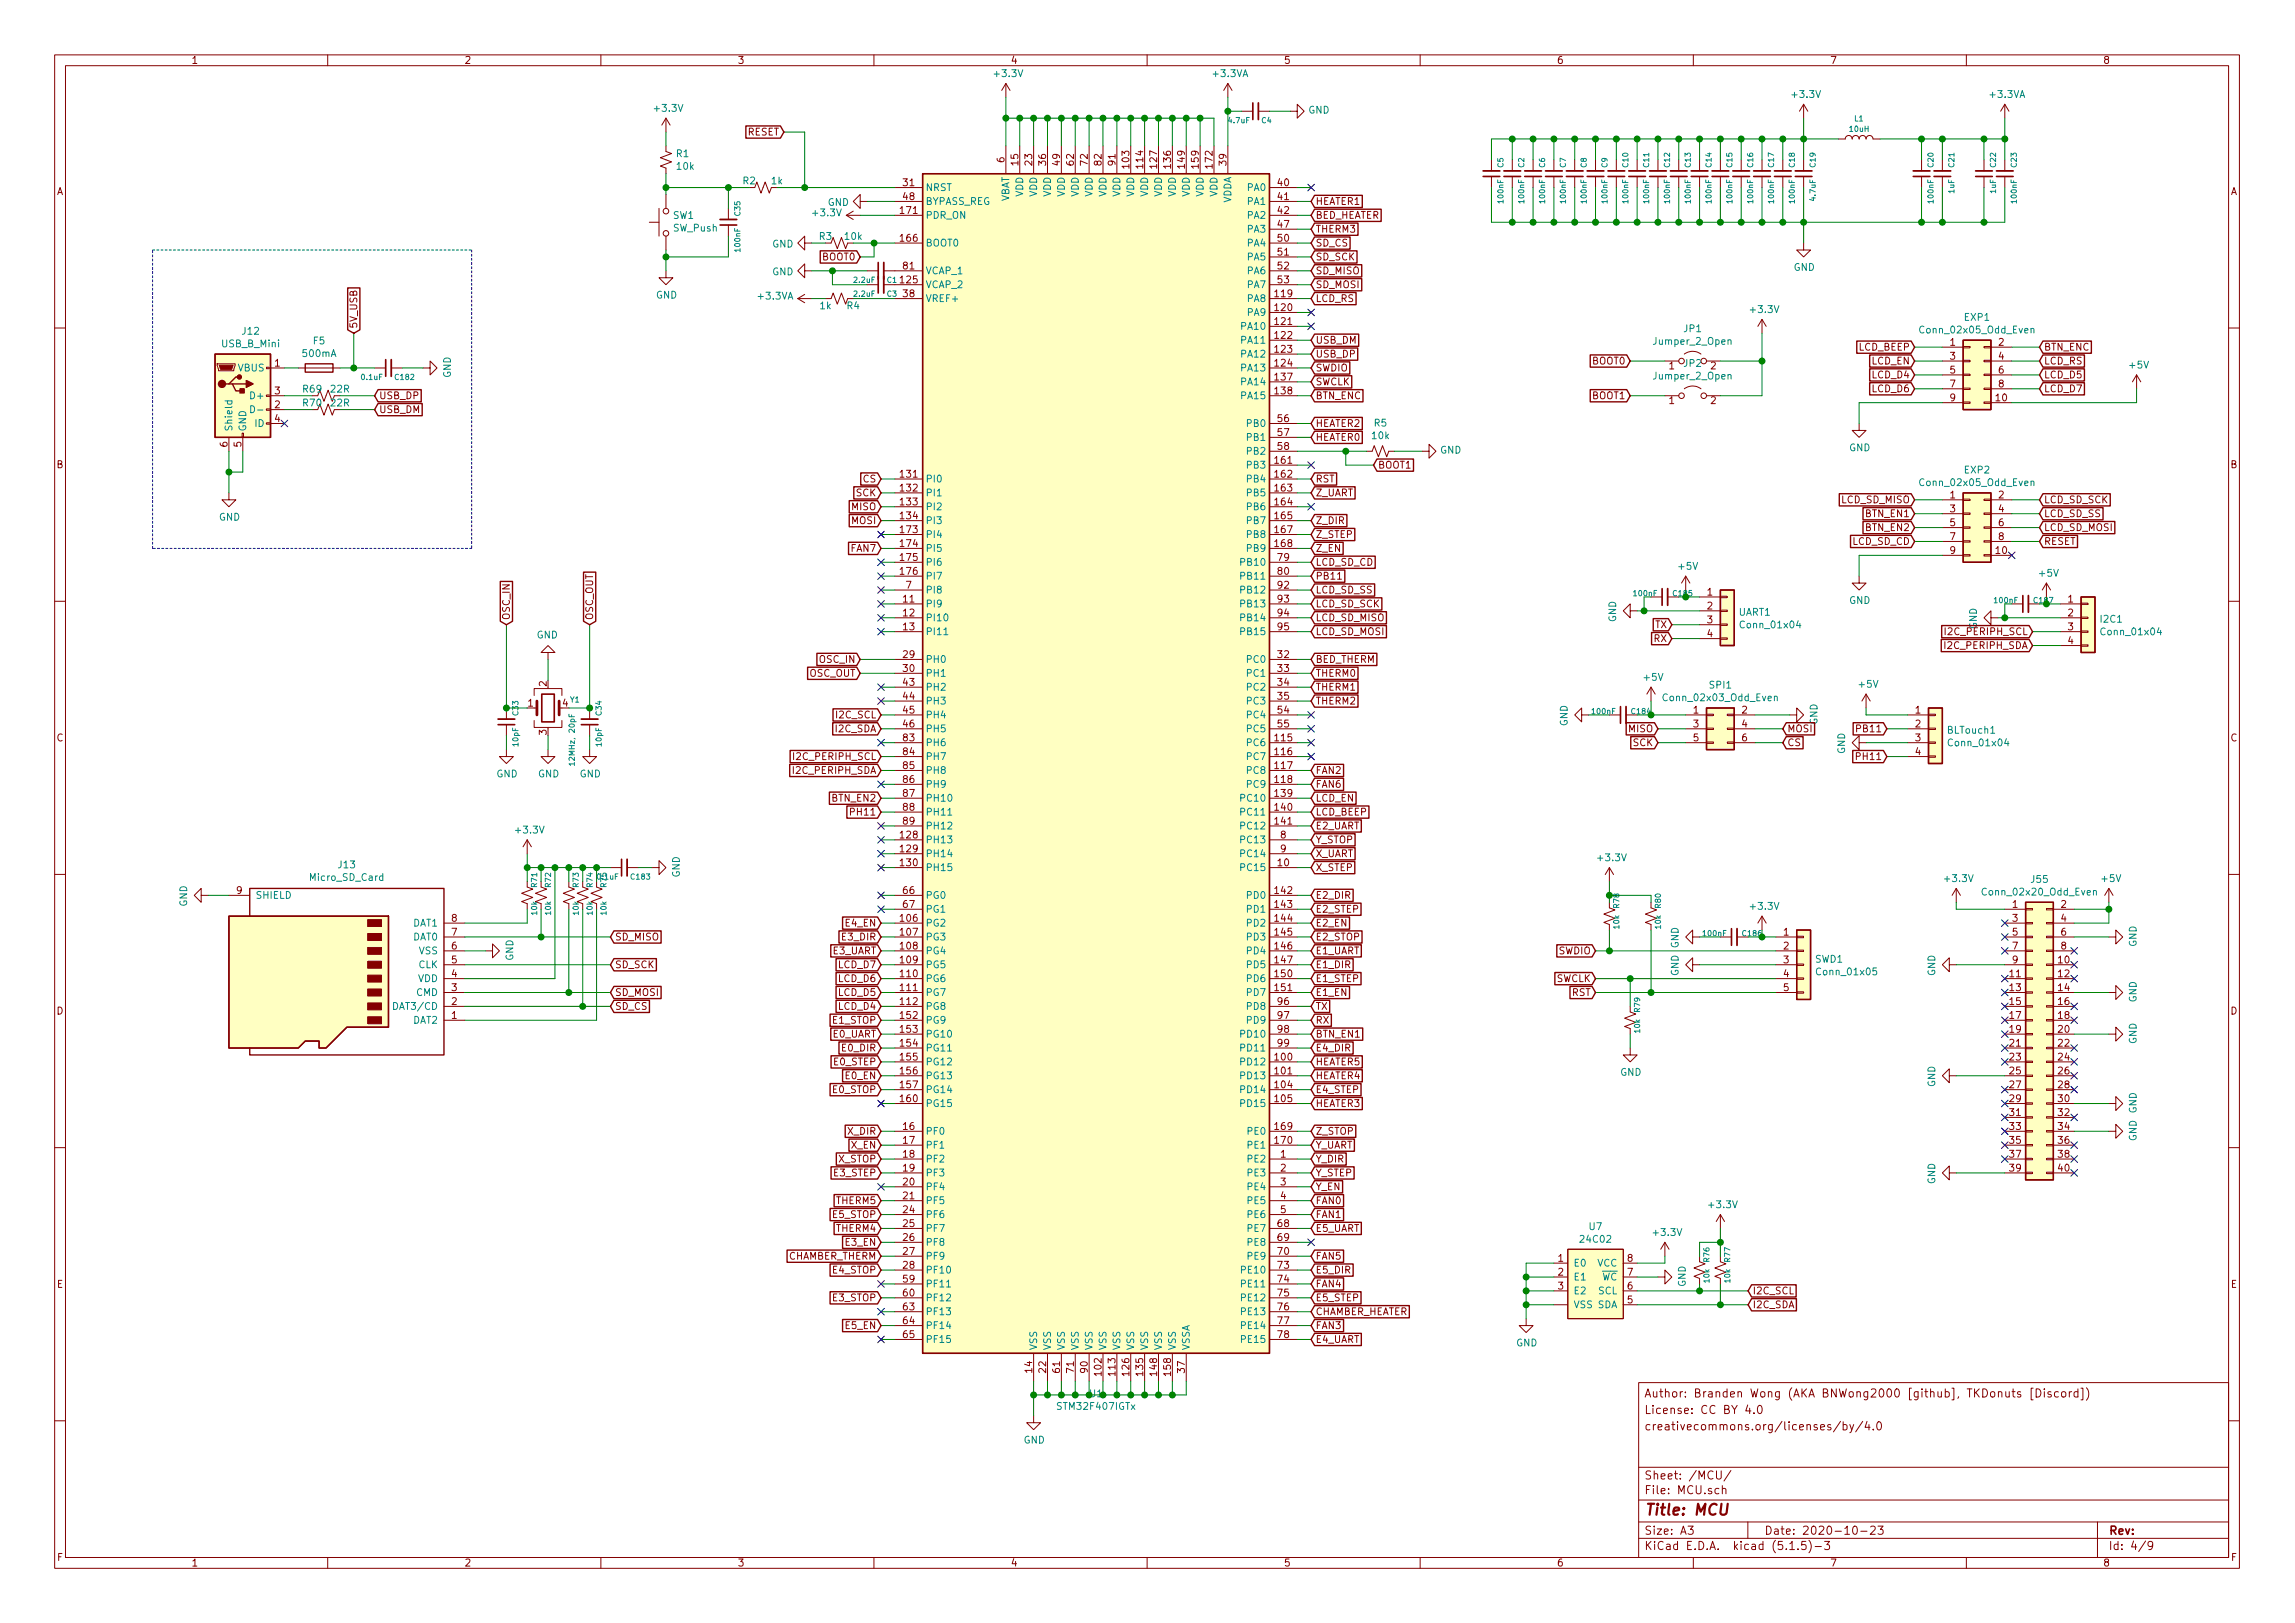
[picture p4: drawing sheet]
<svg xmlns="http://www.w3.org/2000/svg" width="420mm" height="297mm" viewBox="0 0 420 297" stroke-linecap="round" stroke-linejoin="round" font-family="sans-serif">
<defs><g id="words">
<text font-size="2.8" fill="#840000" x="301" y="277.3">Title: MCU</text>
<g font-size="2.1" fill="#840000">
<text x="301" y="255.8">Author: Branden Wong (AKA BNWong2000 [github], TKDonuts [Discord])</text>
<text x="301" y="261.8">creativecommons.org/licenses/by/4.0</text>
<text x="301" y="258.8">License: CC BY 4.0</text>
<text x="301" y="273.5">File: MCU.sch</text>
<text x="301" y="270.8">Sheet: /MCU/</text>
<text x="301" y="280.9">Size: A3</text>
<text x="323" y="280.9">Date: 2020-10-23</text>
<text x="386" y="280.9">Rev:</text>
<text x="301" y="283.7">KiCad E.D.A. kicad (5.1.5)-3</text>
<text x="386" y="283.7">Id: 4/9</text>
</g>
<g font-size="1.8" fill="#840000">
<text x="35" y="11.7">1</text>
<text x="85" y="11.7">2</text>
<text x="135" y="11.7">3</text>
<text x="185" y="11.7">4</text>
<text x="235" y="11.7">5</text>
<text x="285" y="11.7">6</text>
<text x="335" y="11.7">7</text>
<text x="385" y="11.7">8</text>
<text x="136.8" y="24.8">RESET</text>
<text x="183.9" y="29.7" transform="rotate(-90 183.9 29.7)">6</text>
<text x="10.4" y="35.7">A</text>
<text x="165.4" y="34.1">31</text>
<text x="186.4" y="30.2" transform="rotate(-90 186.4 30.2)">15</text>
<text x="189" y="30.2" transform="rotate(-90 189 30.2)">23</text>
<text x="191.5" y="30.2" transform="rotate(-90 191.5 30.2)">36</text>
<text x="194.1" y="30.2" transform="rotate(-90 194.1 30.2)">49</text>
<text x="196.6" y="30.2" transform="rotate(-90 196.6 30.2)">62</text>
<text x="199.1" y="30.2" transform="rotate(-90 199.1 30.2)">72</text>
<text x="201.7" y="30.2" transform="rotate(-90 201.7 30.2)">82</text>
<text x="204.2" y="30.2" transform="rotate(-90 204.2 30.2)">91</text>
<text x="206.8" y="30.7" transform="rotate(-90 206.8 30.7)">103</text>
<text x="209.3" y="30.7" transform="rotate(-90 209.3 30.7)">114</text>
<text x="211.8" y="30.7" transform="rotate(-90 211.8 30.7)">127</text>
<text x="214.4" y="30.7" transform="rotate(-90 214.4 30.7)">136</text>
<text x="216.9" y="30.7" transform="rotate(-90 216.9 30.7)">149</text>
<text x="219.5" y="30.7" transform="rotate(-90 219.5 30.7)">159</text>
<text x="222" y="30.7" transform="rotate(-90 222 30.7)">172</text>
<text x="224.5" y="30.2" transform="rotate(-90 224.5 30.2)">39</text>
<text x="234" y="34.1">40</text>
<text x="408.4" y="35.7">A</text>
<text x="164.9" y="39.2">171</text>
<text x="165.4" y="36.6">48</text>
<text x="234" y="36.6">41</text>
<text x="234" y="39.2">42</text>
<text x="234" y="41.7">47</text>
<text x="240.8" y="40">BED_HEATER</text>
<text x="240.8" y="37.5">HEATER1</text>
<text x="150.6" y="47.7">BOOT0</text>
<text x="164.9" y="44.2">166</text>
<text x="234" y="44.2">50</text>
<text x="234" y="46.8">51</text>
<text x="240.8" y="42.6">THERM3</text>
<text x="240.8" y="47.7">SD_SCK</text>
<text x="240.8" y="45.1">SD_CS</text>
<text x="164.9" y="51.9">125</text>
<text x="165.4" y="49.3">81</text>
<text x="234" y="49.3">52</text>
<text x="234" y="51.9">53</text>
<text x="240.8" y="52.7">SD_MOSI</text>
<text x="240.8" y="50.2">SD_MISO</text>
<text x="165.4" y="54.4">38</text>
<text x="233.5" y="59.5">121</text>
<text x="233.5" y="54.4">119</text>
<text x="233.5" y="56.9">120</text>
<text x="240.8" y="55.3">LCD_RS</text>
<text x="65.4" y="60.2" transform="rotate(-90 65.4 60.2)">5V_USB</text>
<text x="233.5" y="62">122</text>
<text x="233.5" y="64.6">123</text>
<text x="240.8" y="62.9">USB_DM</text>
<text x="240.8" y="65.4">USB_DP</text>
<text x="340.3" y="64.2">LCD_BEEP</text>
<text x="357" y="63.3">1</text>
<text x="357" y="65.8">3</text>
<text x="365.9" y="63.3">2</text>
<text x="365.9" y="65.8">4</text>
<text x="374.2" y="64.2">BTN_ENC</text>
<text x="50.3" y="67.1">1</text>
<text x="233.5" y="67.1">124</text>
<text x="233.5" y="69.6">137</text>
<text x="240.8" y="70.5">SWCLK</text>
<text x="240.8" y="68">SWDIO</text>
<text x="291.6" y="66.7">BOOT0</text>
<text x="305.6" y="67.6">1</text>
<text x="313.2" y="67.6">2</text>
<text x="342.6" y="66.7">LCD_EN</text>
<text x="342.8" y="71.8">LCD_D6</text>
<text x="342.8" y="69.3">LCD_D4</text>
<text x="357" y="68.4">5</text>
<text x="357" y="70.9">7</text>
<text x="365.9" y="68.4">6</text>
<text x="365.9" y="70.9">8</text>
<text x="374.2" y="71.8">LCD_D7</text>
<text x="374.2" y="69.3">LCD_D5</text>
<text x="374.2" y="66.7">LCD_RS</text>
<text x="50.3" y="74.7">2</text>
<text x="50.3" y="72.2">3</text>
<text x="50.3" y="77.3">4</text>
<text x="69.4" y="75.6">USB_DM</text>
<text x="69.4" y="73.1">USB_DP</text>
<text x="233.5" y="72.2">138</text>
<text x="234" y="77.3">56</text>
<text x="240.8" y="73.1">BTN_ENC</text>
<text x="291.6" y="73.1">BOOT1</text>
<text x="305.6" y="74">1</text>
<text x="313.2" y="74">2</text>
<text x="357" y="73.4">9</text>
<text x="365.4" y="73.4">10</text>
<text x="41.7" y="81.8" transform="rotate(-90 41.7 81.8)">6</text>
<text x="44.2" y="81.8" transform="rotate(-90 44.2 81.8)">5</text>
<text x="234" y="79.8">57</text>
<text x="234" y="82.3">58</text>
<text x="240.8" y="78.1">HEATER2</text>
<text x="240.8" y="80.7">HEATER0</text>
<text x="10.4" y="85.7">B</text>
<text x="158" y="88.3">CS</text>
<text x="164.9" y="87.4">131</text>
<text x="164.9" y="90">132</text>
<text x="233.5" y="84.9">161</text>
<text x="233.5" y="87.4">162</text>
<text x="233.5" y="90">163</text>
<text x="240.8" y="88.3">RST</text>
<text x="252.2" y="85.8">BOOT1</text>
<text x="408.4" y="85.7">B</text>
<text x="156" y="93.4">MISO</text>
<text x="156" y="95.9">MOSI</text>
<text x="156.8" y="90.8">SCK</text>
<text x="164.9" y="92.5">133</text>
<text x="164.9" y="95">134</text>
<text x="233.5" y="92.5">164</text>
<text x="233.5" y="95">165</text>
<text x="240.8" y="95.9">Z_DIR</text>
<text x="240.8" y="90.8">Z_UART</text>
<text x="337.2" y="92.1">LCD_SD_MISO</text>
<text x="341.7" y="94.7">BTN_EN1</text>
<text x="357" y="91.2">1</text>
<text x="357" y="93.8">3</text>
<text x="365.9" y="91.2">2</text>
<text x="365.9" y="93.8">4</text>
<text x="374.2" y="92.1">LCD_SD_SCK</text>
<text x="374.2" y="94.7">LCD_SD_SS</text>
<text x="155.9" y="101">FAN7</text>
<text x="164.9" y="97.6">173</text>
<text x="164.9" y="100.1">174</text>
<text x="233.5" y="97.6">167</text>
<text x="233.5" y="100.1">168</text>
<text x="240.8" y="98.5">Z_STEP</text>
<text x="240.8" y="101">Z_EN</text>
<text x="339.1" y="99.7">LCD_SD_CD</text>
<text x="341.7" y="97.2">BTN_EN2</text>
<text x="357" y="96.3">5</text>
<text x="357" y="98.8">7</text>
<text x="357" y="101.4">9</text>
<text x="365.4" y="101.4">10</text>
<text x="365.9" y="96.3">6</text>
<text x="365.9" y="98.8">8</text>
<text x="374.2" y="97.2">LCD_SD_MOSI</text>
<text x="374.2" y="99.7">RESET</text>
<text x="164.9" y="102.7">175</text>
<text x="164.9" y="105.2">176</text>
<text x="165.9" y="107.7">7</text>
<text x="234" y="102.7">79</text>
<text x="234" y="105.2">80</text>
<text x="234" y="107.7">92</text>
<text x="240.8" y="106.1">PB11</text>
<text x="240.8" y="103.5">LCD_SD_CD</text>
<text x="93.3" y="113.5" transform="rotate(-90 93.3 113.5)">OSC_IN</text>
<text x="108.6" y="113.5" transform="rotate(-90 108.6 113.5)">OSC_OUT</text>
<text x="165.4" y="112.8">12</text>
<text x="165.4" y="110.3">11</text>
<text x="234" y="110.3">93</text>
<text x="234" y="112.8">94</text>
<text x="240.8" y="113.7">LCD_SD_MISO</text>
<text x="240.8" y="111.2">LCD_SD_SCK</text>
<text x="240.8" y="108.6">LCD_SD_SS</text>
<text x="312.6" y="109">1</text>
<text x="312.6" y="111.5">2</text>
<text x="378.6" y="110.3">1</text>
<text x="378.6" y="112.8">2</text>
<text x="165.4" y="115.4">13</text>
<text x="234" y="115.4">95</text>
<text x="240.8" y="116.2">LCD_SD_MOSI</text>
<text x="302.8" y="117.5">RX</text>
<text x="303" y="115">TX</text>
<text x="312.6" y="114.1">3</text>
<text x="312.6" y="116.6">4</text>
<text x="356.3" y="118.8">I2C_PERIPH_SDA</text>
<text x="356.5" y="116.2">I2C_PERIPH_SCL</text>
<text x="361.9" y="115.1" transform="rotate(-90 361.9 115.1)">GND</text>
<text x="378.6" y="115.4">3</text>
<text x="378.6" y="117.9">4</text>
<text x="100.1" y="125.6" transform="rotate(-90 100.1 125.6)">2</text>
<text x="148.1" y="123.9">OSC_OUT</text>
<text x="150.1" y="121.3">OSC_IN</text>
<text x="165.4" y="120.4">29</text>
<text x="165.4" y="123">30</text>
<text x="165.4" y="125.5">43</text>
<text x="234" y="120.4">32</text>
<text x="234" y="123">33</text>
<text x="234" y="125.5">34</text>
<text x="240.8" y="121.3">BED_THERM</text>
<text x="240.8" y="123.9">THERM0</text>
<text x="96.7" y="129.3">1</text>
<text x="103" y="129.3">4</text>
<text x="153.2" y="131.5">I2C_SCL</text>
<text x="165.4" y="128.1">44</text>
<text x="165.4" y="130.6">45</text>
<text x="234" y="128.1">35</text>
<text x="234" y="130.6">54</text>
<text x="240.8" y="126.4">THERM1</text>
<text x="240.8" y="128.9">THERM2</text>
<text x="310" y="130.6">1</text>
<text x="318.9" y="130.6">2</text>
<text x="350.7" y="130.6">1</text>
<text x="10.4" y="135.7">C</text>
<text x="100.1" y="134.5" transform="rotate(-90 100.1 134.5)">3</text>
<text x="153" y="134">I2C_SDA</text>
<text x="165.4" y="133.1">46</text>
<text x="165.4" y="135.7">83</text>
<text x="233.5" y="135.7">115</text>
<text x="234" y="133.1">55</text>
<text x="298.2" y="134">MISO</text>
<text x="299" y="136.6">SCK</text>
<text x="310" y="133.1">3</text>
<text x="310" y="135.7">5</text>
<text x="318.9" y="133.1">4</text>
<text x="318.9" y="135.7">6</text>
<text x="327.2" y="136.6">CS</text>
<text x="327.2" y="134">MOSI</text>
<text x="340.2" y="134">PB11</text>
<text x="350.7" y="133.1">2</text>
<text x="350.7" y="135.7">3</text>
<text x="408.4" y="135.7">C</text>
<text x="145.5" y="141.6">I2C_PERIPH_SDA</text>
<text x="145.7" y="139.1">I2C_PERIPH_SCL</text>
<text x="165.4" y="138.2">84</text>
<text x="165.4" y="140.8">85</text>
<text x="165.4" y="143.3">86</text>
<text x="233.5" y="138.2">116</text>
<text x="233.5" y="140.8">117</text>
<text x="233.5" y="143.3">118</text>
<text x="240.8" y="141.6">FAN2</text>
<text x="340.2" y="139.1">PH11</text>
<text x="350.7" y="138.2">4</text>
<text x="152.5" y="146.7">BTN_EN2</text>
<text x="156.1" y="149.3">PH11</text>
<text x="165.4" y="145.8">87</text>
<text x="165.4" y="148.4">88</text>
<text x="233.5" y="145.8">139</text>
<text x="233.5" y="148.4">140</text>
<text x="240.8" y="144.2">FAN6</text>
<text x="240.8" y="146.7">LCD_EN</text>
<text x="240.8" y="149.3">LCD_BEEP</text>
<text x="164.9" y="153.5">128</text>
<text x="164.9" y="156">129</text>
<text x="165.4" y="150.9">89</text>
<text x="233.5" y="150.9">141</text>
<text x="234.5" y="153.5">8</text>
<text x="234.5" y="156">9</text>
<text x="240.8" y="151.8">E2_UART</text>
<text x="240.8" y="154.3">Y_STOP</text>
<text x="164.9" y="158.5">130</text>
<text x="234" y="158.5">10</text>
<text x="240.8" y="159.4">X_STEP</text>
<text x="240.8" y="156.9">X_UART</text>
<text x="43.3" y="163.6">9</text>
<text x="165.4" y="163.6">66</text>
<text x="165.4" y="166.2">67</text>
<text x="233.5" y="163.6">142</text>
<text x="233.5" y="166.2">143</text>
<text x="240.8" y="164.5">E2_DIR</text>
<text x="240.8" y="167">E2_STEP</text>
<text x="368.5" y="166.2">1</text>
<text x="377.3" y="166.2">2</text>
<text x="82.7" y="173.8">6</text>
<text x="82.7" y="171.2">7</text>
<text x="82.7" y="168.7">8</text>
<text x="112.5" y="172.1">SD_MISO</text>
<text x="154.3" y="172.1">E3_DIR</text>
<text x="154.9" y="169.6">E4_EN</text>
<text x="164.9" y="168.7">106</text>
<text x="164.9" y="171.2">107</text>
<text x="164.9" y="173.8">108</text>
<text x="233.5" y="168.7">144</text>
<text x="233.5" y="171.2">145</text>
<text x="233.5" y="173.8">146</text>
<text x="240.8" y="169.6">E2_EN</text>
<text x="240.8" y="172.1">E2_STOP</text>
<text x="326.5" y="171.2">1</text>
<text x="326.5" y="173.8">2</text>
<text x="368.5" y="168.7">3</text>
<text x="368.5" y="171.2">5</text>
<text x="368.5" y="173.8">7</text>
<text x="377.3" y="168.7">4</text>
<text x="377.3" y="171.2">6</text>
<text x="377.3" y="173.8">8</text>
<text x="82.7" y="178.9">4</text>
<text x="82.7" y="176.3">5</text>
<text x="112.5" y="177.2">SD_SCK</text>
<text x="152.5" y="174.7">E3_UART</text>
<text x="153.6" y="179.7">LCD_D6</text>
<text x="153.6" y="177.2">LCD_D7</text>
<text x="164.9" y="176.3">109</text>
<text x="164.9" y="178.9">110</text>
<text x="233.5" y="176.3">147</text>
<text x="233.5" y="178.9">150</text>
<text x="240.8" y="174.7">E1_UART</text>
<text x="240.8" y="177.2">E1_DIR</text>
<text x="240.8" y="179.7">E1_STEP</text>
<text x="284.8" y="179.7">SWCLK</text>
<text x="285.3" y="174.7">SWDIO</text>
<text x="326.5" y="176.3">3</text>
<text x="326.5" y="178.9">4</text>
<text x="368" y="178.9">11</text>
<text x="368.5" y="176.3">9</text>
<text x="376.9" y="176.3">10</text>
<text x="376.9" y="178.9">12</text>
<text x="10.4" y="185.7">D</text>
<text x="82.7" y="183.9">2</text>
<text x="82.7" y="181.4">3</text>
<text x="112.5" y="182.3">SD_MOSI</text>
<text x="112.5" y="184.8">SD_CS</text>
<text x="153.6" y="184.8">LCD_D4</text>
<text x="153.6" y="182.3">LCD_D5</text>
<text x="164.9" y="181.4">111</text>
<text x="164.9" y="183.9">112</text>
<text x="233.5" y="181.4">151</text>
<text x="234" y="183.9">96</text>
<text x="240.8" y="182.3">E1_EN</text>
<text x="240.8" y="184.8">TX</text>
<text x="287.8" y="182.3">RST</text>
<text x="326.5" y="181.4">5</text>
<text x="368" y="181.4">13</text>
<text x="368" y="183.9">15</text>
<text x="376.9" y="181.4">14</text>
<text x="376.9" y="183.9">16</text>
<text x="408.4" y="185.7">D</text>
<text x="82.7" y="186.5">1</text>
<text x="152.5" y="189.9">E0_UART</text>
<text x="152.5" y="187.4">E1_STOP</text>
<text x="164.9" y="189">153</text>
<text x="164.9" y="191.6">154</text>
<text x="164.9" y="186.5">152</text>
<text x="234" y="189">98</text>
<text x="234" y="191.6">99</text>
<text x="234" y="186.5">97</text>
<text x="240.8" y="187.4">RX</text>
<text x="240.8" y="189.9">BTN_EN1</text>
<text x="368" y="186.5">17</text>
<text x="368" y="189">19</text>
<text x="368" y="191.6">21</text>
<text x="376.9" y="186.5">18</text>
<text x="376.9" y="189">20</text>
<text x="376.9" y="191.6">22</text>
<text x="152.7" y="195">E0_STEP</text>
<text x="154.3" y="192.4">E0_DIR</text>
<text x="154.9" y="197.5">E0_EN</text>
<text x="164.9" y="194.1">155</text>
<text x="164.9" y="196.6">156</text>
<text x="233.5" y="194.1">100</text>
<text x="233.5" y="196.6">101</text>
<text x="240.8" y="192.4">E4_DIR</text>
<text x="240.8" y="195">HEATER5</text>
<text x="240.8" y="197.5">HEATER4</text>
<text x="368" y="194.1">23</text>
<text x="368" y="196.6">25</text>
<text x="376.9" y="194.1">24</text>
<text x="376.9" y="196.6">26</text>
<text x="152.5" y="200.1">E0_STOP</text>
<text x="164.9" y="199.2">157</text>
<text x="164.9" y="201.7">160</text>
<text x="233.5" y="199.2">104</text>
<text x="233.5" y="201.7">105</text>
<text x="240.8" y="200.1">E4_STEP</text>
<text x="240.8" y="202.6">HEATER3</text>
<text x="368" y="199.2">27</text>
<text x="368" y="201.7">29</text>
<text x="376.9" y="199.2">28</text>
<text x="376.9" y="201.7">30</text>
<text x="155.3" y="207.7">X_DIR</text>
<text x="165.4" y="206.8">16</text>
<text x="165.4" y="209.3">17</text>
<text x="233.5" y="206.8">169</text>
<text x="233.5" y="209.3">170</text>
<text x="240.8" y="207.7">Z_STOP</text>
<text x="368" y="204.3">31</text>
<text x="368" y="206.8">33</text>
<text x="368" y="209.3">35</text>
<text x="376.9" y="204.3">32</text>
<text x="376.9" y="206.8">34</text>
<text x="376.9" y="209.3">36</text>
<text x="152.7" y="215.3">E3_STEP</text>
<text x="153.5" y="212.8">X_STOP</text>
<text x="155.9" y="210.2">X_EN</text>
<text x="165.4" y="211.9">18</text>
<text x="165.4" y="214.4">19</text>
<text x="234.5" y="211.9">1</text>
<text x="234.5" y="214.4">2</text>
<text x="240.8" y="212.8">Y_DIR</text>
<text x="240.8" y="215.3">Y_STEP</text>
<text x="240.8" y="210.2">Y_UART</text>
<text x="368" y="211.9">37</text>
<text x="368" y="214.4">39</text>
<text x="376.9" y="211.9">38</text>
<text x="376.9" y="214.4">40</text>
<text x="153.2" y="220.4">THERM5</text>
<text x="165.4" y="217">20</text>
<text x="165.4" y="219.5">21</text>
<text x="234.5" y="217">3</text>
<text x="234.5" y="219.5">4</text>
<text x="240.8" y="217.8">Y_EN</text>
<text x="240.8" y="220.4">FAN0</text>
<text x="152.5" y="222.9">E5_STOP</text>
<text x="153.2" y="225.5">THERM4</text>
<text x="165.4" y="222">24</text>
<text x="165.4" y="224.6">25</text>
<text x="165.4" y="227.1">26</text>
<text x="234" y="224.6">68</text>
<text x="234" y="227.1">69</text>
<text x="234.5" y="222">5</text>
<text x="240.8" y="222.9">FAN1</text>
<text x="240.8" y="225.5">E5_UART</text>
<text x="144.2" y="230.5">CHAMBER_THERM</text>
<text x="152.5" y="233.1">E4_STOP</text>
<text x="154.9" y="228">E3_EN</text>
<text x="165.4" y="232.2">28</text>
<text x="165.4" y="229.7">27</text>
<text x="234" y="232.2">73</text>
<text x="234" y="229.7">70</text>
<text x="240.8" y="230.5">FAN5</text>
<text x="240.8" y="233.1">E5_DIR</text>
<text x="285.3" y="230.9">1</text>
<text x="285.3" y="233.5">2</text>
<text x="298" y="233.5">7</text>
<text x="298" y="230.9">8</text>
<text x="10.4" y="235.7">E</text>
<text x="152.5" y="238.2">E3_STOP</text>
<text x="165.4" y="234.7">59</text>
<text x="165.4" y="237.3">60</text>
<text x="165.4" y="239.8">63</text>
<text x="234" y="234.7">74</text>
<text x="234" y="237.3">75</text>
<text x="234" y="239.8">76</text>
<text x="240.8" y="235.6">FAN4</text>
<text x="240.8" y="238.2">E5_STEP</text>
<text x="285.3" y="236">3</text>
<text x="298" y="238.5">5</text>
<text x="298" y="236">6</text>
<text x="320.8" y="236.9">I2C_SCL</text>
<text x="320.8" y="239.4">I2C_SDA</text>
<text x="408.4" y="235.7">E</text>
<text x="154.9" y="243.2">E5_EN</text>
<text x="165.4" y="242.4">64</text>
<text x="165.4" y="244.9">65</text>
<text x="234" y="242.4">77</text>
<text x="234" y="244.9">78</text>
<text x="240.8" y="243.2">FAN3</text>
<text x="240.8" y="245.8">E4_UART</text>
<text x="240.8" y="240.7">CHAMBER_HEATER</text>
<text x="189" y="251.2" transform="rotate(-90 189 251.2)">14</text>
<text x="191.5" y="251.2" transform="rotate(-90 191.5 251.2)">22</text>
<text x="194.1" y="251.2" transform="rotate(-90 194.1 251.2)">61</text>
<text x="196.6" y="251.2" transform="rotate(-90 196.6 251.2)">71</text>
<text x="199.1" y="251.2" transform="rotate(-90 199.1 251.2)">90</text>
<text x="201.7" y="251.7" transform="rotate(-90 201.7 251.7)">102</text>
<text x="204.2" y="251.7" transform="rotate(-90 204.2 251.7)">113</text>
<text x="206.8" y="251.7" transform="rotate(-90 206.8 251.7)">126</text>
<text x="209.3" y="251.7" transform="rotate(-90 209.3 251.7)">135</text>
<text x="211.8" y="251.7" transform="rotate(-90 211.8 251.7)">148</text>
<text x="214.4" y="251.7" transform="rotate(-90 214.4 251.7)">158</text>
<text x="216.9" y="251.2" transform="rotate(-90 216.9 251.2)">37</text>
<text x="10.5" y="285.7">F</text>
<text x="35" y="286.7">1</text>
<text x="85" y="286.7">2</text>
<text x="135" y="286.7">3</text>
<text x="185" y="286.7">4</text>
<text x="235" y="286.7">5</text>
<text x="285" y="286.7">6</text>
<text x="335" y="286.7">7</text>
<text x="385" y="286.7">8</text>
<text x="408.5" y="285.7">F</text>
</g>
<g font-size="1.8" fill="#008484">
<text x="182.2" y="14.1">+3.3V</text>
<text x="222.2" y="14.1">+3.3VA</text>
<text x="328.2" y="17.9">+3.3V</text>
<text x="364.4" y="17.9">+3.3VA</text>
<text x="120" y="20.5">+3.3V</text>
<text x="239.5" y="20.8">GND</text>
<text x="123.9" y="28.8">R1</text>
<text x="124" y="31.1">10k</text>
<text x="136" y="33.7">R2</text>
<text x="141.3" y="33.7">1k</text>
<text x="169.4" y="35">NRST</text>
<text x="228.5" y="35">PA0</text>
<text x="123.2" y="40.1">SW1</text>
<text x="149" y="39.6">+3.3V</text>
<text x="151.5" y="37.7">GND</text>
<text x="169.4" y="37.5">BYPASS_REG</text>
<text x="169.4" y="40">PDR_ON</text>
<text x="184.8" y="37.1" transform="rotate(-90 184.8 37.1)">VBAT</text>
<text x="187.3" y="36" transform="rotate(-90 187.3 36)">VDD</text>
<text x="189.9" y="36" transform="rotate(-90 189.9 36)">VDD</text>
<text x="192.4" y="36" transform="rotate(-90 192.4 36)">VDD</text>
<text x="194.9" y="36" transform="rotate(-90 194.9 36)">VDD</text>
<text x="197.5" y="36" transform="rotate(-90 197.5 36)">VDD</text>
<text x="200" y="36" transform="rotate(-90 200 36)">VDD</text>
<text x="202.6" y="36" transform="rotate(-90 202.6 36)">VDD</text>
<text x="205.1" y="36" transform="rotate(-90 205.1 36)">VDD</text>
<text x="207.6" y="36" transform="rotate(-90 207.6 36)">VDD</text>
<text x="210.2" y="36" transform="rotate(-90 210.2 36)">VDD</text>
<text x="212.7" y="36" transform="rotate(-90 212.7 36)">VDD</text>
<text x="215.3" y="36" transform="rotate(-90 215.3 36)">VDD</text>
<text x="217.8" y="36" transform="rotate(-90 217.8 36)">VDD</text>
<text x="220.3" y="36" transform="rotate(-90 220.3 36)">VDD</text>
<text x="222.9" y="36" transform="rotate(-90 222.9 36)">VDD</text>
<text x="225.4" y="37.3" transform="rotate(-90 225.4 37.3)">VDDA</text>
<text x="228.5" y="37.5">PA1</text>
<text x="228.5" y="40">PA2</text>
<text x="123.3" y="42.4">SW_Push</text>
<text x="141.4" y="45.3">GND</text>
<text x="150" y="43.9">R3</text>
<text x="154.7" y="43.9">10k</text>
<text x="169.4" y="45.1">BOOT0</text>
<text x="228.5" y="42.6">PA3</text>
<text x="228.5" y="45.1">PA4</text>
<text x="228.5" y="47.7">PA5</text>
<text x="141.4" y="50.4">GND</text>
<text x="169.4" y="50.2">VCAP_1</text>
<text x="169.4" y="52.7">VCAP_2</text>
<text x="228.5" y="50.2">PA6</text>
<text x="228.5" y="52.7">PA7</text>
<text x="328.4" y="49.6">GND</text>
<text x="120.1" y="54.6">GND</text>
<text x="138.9" y="54.8">+3.3VA</text>
<text x="150.2" y="56.6">1k</text>
<text x="155.1" y="56.6">R4</text>
<text x="169.4" y="55.3">VREF+</text>
<text x="228.5" y="55.3">PA8</text>
<text x="228.5" y="57.8">PA9</text>
<text x="320.6" y="57.3">+3.3V</text>
<text x="359.7" y="58.7">EXP1</text>
<text x="40.6" y="63.6">USB_B_Mini</text>
<text x="44.4" y="61.3">J12</text>
<text x="55.5" y="65.3">500mA</text>
<text x="57.4" y="63">F5</text>
<text x="227.5" y="60.4">PA10</text>
<text x="227.5" y="62.9">PA11</text>
<text x="227.5" y="65.4">PA12</text>
<text x="302.9" y="63.1">Jumper_2_Open</text>
<text x="308.3" y="60.8">JP1</text>
<text x="351.9" y="61">Conn_02x05_Odd_Even</text>
<text x="43.6" y="68">VBUS</text>
<text x="55.5" y="71.8">R69</text>
<text x="60.6" y="71.8">22R</text>
<text x="82.5" y="69.2" transform="rotate(-90 82.5 69.2)">GND</text>
<text x="227.5" y="68">PA13</text>
<text x="227.5" y="70.5">PA14</text>
<text x="302.9" y="69.5">Jumper_2_Open</text>
<text x="308.3" y="67.1">JP2</text>
<text x="389.9" y="67.4">+5V</text>
<text x="46.2" y="73.1">D+</text>
<text x="55.5" y="74.4">R70</text>
<text x="60.6" y="74.4">22R</text>
<text x="227.5" y="73.1">PA15</text>
<text x="42.5" y="79" transform="rotate(-90 42.5 79)">Shield</text>
<text x="45.1" y="79" transform="rotate(-90 45.1 79)">GND</text>
<text x="46.7" y="78.1">ID</text>
<text x="228.5" y="78.1">PB0</text>
<text x="228.5" y="80.7">PB1</text>
<text x="228.5" y="83.2">PB2</text>
<text x="251.3" y="80.4">10k</text>
<text x="251.6" y="78.1">R5</text>
<text x="263.7" y="83">GND</text>
<text x="338.5" y="82.6">GND</text>
<text x="169.4" y="88.3">PI0</text>
<text x="228.5" y="85.8">PB3</text>
<text x="228.5" y="88.3">PB4</text>
<text x="351.9" y="89">Conn_02x05_Odd_Even</text>
<text x="359.7" y="86.7">EXP2</text>
<text x="40.1" y="95.3">GND</text>
<text x="169.4" y="90.8">PI1</text>
<text x="169.4" y="93.4">PI2</text>
<text x="169.4" y="95.9">PI3</text>
<text x="228.5" y="90.8">PB5</text>
<text x="228.5" y="93.4">PB6</text>
<text x="228.5" y="95.9">PB7</text>
<text x="169.4" y="98.5">PI4</text>
<text x="169.4" y="101">PI5</text>
<text x="228.5" y="98.5">PB8</text>
<text x="228.5" y="101">PB9</text>
<text x="169.4" y="103.5">PI6</text>
<text x="169.4" y="106.1">PI7</text>
<text x="227.5" y="103.5">PB10</text>
<text x="227.5" y="106.1">PB11</text>
<text x="307.4" y="104.3">+5V</text>
<text x="373.4" y="105.5">+5V</text>
<text x="169.4" y="113.7">PI10</text>
<text x="169.4" y="108.6">PI8</text>
<text x="169.4" y="111.2">PI9</text>
<text x="227.5" y="108.6">PB12</text>
<text x="227.5" y="111.2">PB13</text>
<text x="227.5" y="113.7">PB14</text>
<text x="295.9" y="113.9" transform="rotate(-90 295.9 113.9)">GND</text>
<text x="318.3" y="112.7">UART1</text>
<text x="338.5" y="110.5">GND</text>
<text x="384.7" y="114">I2C1</text>
<text x="98.2" y="116.9">GND</text>
<text x="169.4" y="116.2">PI11</text>
<text x="227.5" y="116.2">PB15</text>
<text x="318.9" y="115">Conn_01x04</text>
<text x="384.9" y="116.3">Conn_01x04</text>
<text x="169.4" y="121.3">PH0</text>
<text x="169.4" y="123.9">PH1</text>
<text x="228.5" y="121.3">PC0</text>
<text x="228.5" y="123.9">PC1</text>
<text x="301" y="124.6">+5V</text>
<text x="340.4" y="125.9">+5V</text>
<text x="169.4" y="126.4">PH2</text>
<text x="169.4" y="128.9">PH3</text>
<text x="169.4" y="131.5">PH4</text>
<text x="228.5" y="126.4">PC2</text>
<text x="228.5" y="128.9">PC3</text>
<text x="228.5" y="131.5">PC4</text>
<text x="304.9" y="128.3">Conn_02x03_Odd_Even</text>
<text x="313.1" y="126">SPI1</text>
<text x="169.4" y="134">PH5</text>
<text x="169.4" y="136.6">PH6</text>
<text x="228.5" y="134">PC5</text>
<text x="228.5" y="136.6">PC6</text>
<text x="287" y="132.9" transform="rotate(-90 287 132.9)">GND</text>
<text x="332.7" y="132.7" transform="rotate(-90 332.7 132.7)">GND</text>
<text x="356.6" y="134.3">BLTouch1</text>
<text x="357" y="136.6">Conn_01x04</text>
<text x="90.9" y="142.3">GND</text>
<text x="98.5" y="142.3">GND</text>
<text x="106.1" y="142.3">GND</text>
<text x="169.4" y="139.1">PH7</text>
<text x="169.4" y="141.6">PH8</text>
<text x="228.5" y="139.1">PC7</text>
<text x="228.5" y="141.6">PC8</text>
<text x="337.8" y="138" transform="rotate(-90 337.8 138)">GND</text>
<text x="169.4" y="146.7">PH10</text>
<text x="169.4" y="149.3">PH11</text>
<text x="169.4" y="144.2">PH9</text>
<text x="227.5" y="146.7">PC10</text>
<text x="227.5" y="149.3">PC11</text>
<text x="228.5" y="144.2">PC9</text>
<text x="94.6" y="152.5">+3.3V</text>
<text x="169.4" y="151.8">PH12</text>
<text x="169.4" y="154.3">PH13</text>
<text x="227.5" y="151.8">PC12</text>
<text x="227.5" y="154.3">PC13</text>
<text x="56.9" y="161.2">Micro_SD_Card</text>
<text x="62" y="158.9">J13</text>
<text x="124.5" y="160.6" transform="rotate(-90 124.5 160.6)">GND</text>
<text x="169.4" y="156.9">PH14</text>
<text x="169.4" y="159.4">PH15</text>
<text x="227.5" y="156.9">PC14</text>
<text x="227.5" y="159.4">PC15</text>
<text x="292.7" y="157.6">+3.3V</text>
<text x="356.2" y="161.4">+3.3V</text>
<text x="371.9" y="161.6">J55</text>
<text x="384.9" y="161.4">+5V</text>
<text x="34.3" y="165.9" transform="rotate(-90 34.3 165.9)">GND</text>
<text x="46.7" y="164.5">SHIELD</text>
<text x="169.4" y="164.5">PG0</text>
<text x="169.4" y="167">PG1</text>
<text x="228.5" y="164.5">PD0</text>
<text x="228.5" y="167">PD1</text>
<text x="320.6" y="166.5">+3.3V</text>
<text x="363.3" y="163.9">Conn_02x20_Odd_Even</text>
<text x="75.6" y="172.1">DAT0</text>
<text x="75.6" y="169.6">DAT1</text>
<text x="169.4" y="169.6">PG2</text>
<text x="169.4" y="172.1">PG3</text>
<text x="228.5" y="169.6">PD2</text>
<text x="228.5" y="172.1">PD3</text>
<text x="307.3" y="173.6" transform="rotate(-90 307.3 173.6)">GND</text>
<text x="391.2" y="173.3" transform="rotate(-90 391.2 173.3)">GND</text>
<text x="76.5" y="179.7">VDD</text>
<text x="76.6" y="177.2">CLK</text>
<text x="76.7" y="174.7">VSS</text>
<text x="94" y="175.9" transform="rotate(-90 94 175.9)">GND</text>
<text x="169.4" y="174.7">PG4</text>
<text x="169.4" y="177.2">PG5</text>
<text x="169.4" y="179.7">PG6</text>
<text x="228.5" y="174.7">PD4</text>
<text x="228.5" y="177.2">PD5</text>
<text x="228.5" y="179.7">PD6</text>
<text x="307.3" y="178.6" transform="rotate(-90 307.3 178.6)">GND</text>
<text x="332.3" y="176.2">SWD1</text>
<text x="332.9" y="178.5">Conn_01x05</text>
<text x="354.3" y="178.6" transform="rotate(-90 354.3 178.6)">GND</text>
<text x="72.6" y="184.8">DAT3/CD</text>
<text x="76.2" y="182.3">CMD</text>
<text x="169.4" y="182.3">PG7</text>
<text x="169.4" y="184.8">PG8</text>
<text x="228.5" y="182.3">PD7</text>
<text x="228.5" y="184.8">PD8</text>
<text x="391.2" y="183.5" transform="rotate(-90 391.2 183.5)">GND</text>
<text x="75.6" y="187.4">DAT2</text>
<text x="169.4" y="189.9">PG10</text>
<text x="169.4" y="187.4">PG9</text>
<text x="227.5" y="189.9">PD10</text>
<text x="228.5" y="187.4">PD9</text>
<text x="391.2" y="191.1" transform="rotate(-90 391.2 191.1)">GND</text>
<text x="169.4" y="192.4">PG11</text>
<text x="169.4" y="195">PG12</text>
<text x="169.4" y="197.5">PG13</text>
<text x="227.5" y="192.4">PD11</text>
<text x="227.5" y="195">PD12</text>
<text x="227.5" y="197.5">PD13</text>
<text x="296.6" y="196.9">GND</text>
<text x="169.4" y="200.1">PG14</text>
<text x="169.4" y="202.6">PG15</text>
<text x="227.5" y="200.1">PD14</text>
<text x="227.5" y="202.6">PD15</text>
<text x="354.3" y="199" transform="rotate(-90 354.3 199)">GND</text>
<text x="169.4" y="207.7">PF0</text>
<text x="228.5" y="207.7">PE0</text>
<text x="391.2" y="208.9" transform="rotate(-90 391.2 208.9)">GND GND</text>
<text x="169.4" y="210.2">PF1</text>
<text x="169.4" y="212.8">PF2</text>
<text x="169.4" y="215.3">PF3</text>
<text x="228.5" y="210.2">PE1</text>
<text x="228.5" y="212.8">PE2</text>
<text x="228.5" y="215.3">PE3</text>
<text x="169.4" y="217.8">PF4</text>
<text x="169.4" y="220.4">PF5</text>
<text x="228.5" y="217.8">PE4</text>
<text x="228.5" y="220.4">PE5</text>
<text x="313" y="221.1">+3.3V</text>
<text x="354.3" y="216.7" transform="rotate(-90 354.3 216.7)">GND</text>
<text x="169.4" y="222.9">PF6</text>
<text x="169.4" y="225.5">PF7</text>
<text x="228.5" y="222.9">PE6</text>
<text x="228.5" y="225.5">PE7</text>
<text x="289.5" y="227.4">24C02</text>
<text x="291" y="225.1">U7</text>
<text x="302.8" y="226.2">+3.3V</text>
<text x="169.4" y="233.1">PF10</text>
<text x="169.4" y="228">PF8</text>
<text x="169.4" y="230.5">PF9</text>
<text x="227.6" y="233.1">PE10</text>
<text x="228.5" y="228">PE8</text>
<text x="228.5" y="230.5">PE9</text>
<text x="288" y="231.8">E0</text>
<text x="292.4" y="231.8">VCC</text>
<text x="169.4" y="235.6">PF11</text>
<text x="169.4" y="238.2">PF12</text>
<text x="227.6" y="235.6">PE11</text>
<text x="227.6" y="238.2">PE12</text>
<text x="288" y="234.4">E1</text>
<text x="288" y="236.9">E2</text>
<text x="288" y="239.4">VSS SDA</text>
<text x="292.6" y="236.9">SCL</text>
<text x="293.2" y="234.4">WC</text>
<text x="308.6" y="235.5" transform="rotate(-90 308.6 235.5)">GND</text>
<text x="169.4" y="240.7">PF13</text>
<text x="169.4" y="243.2">PF14</text>
<text x="169.4" y="245.8">PF15</text>
<text x="227.6" y="240.7">PE13</text>
<text x="227.6" y="243.2">PE14</text>
<text x="227.6" y="245.8">PE15</text>
<text x="189.9" y="247.2" transform="rotate(-90 189.9 247.2)">VSS</text>
<text x="192.4" y="247.2" transform="rotate(-90 192.4 247.2)">VSS</text>
<text x="194.9" y="247.2" transform="rotate(-90 194.9 247.2)">VSS</text>
<text x="197.5" y="247.2" transform="rotate(-90 197.5 247.2)">VSS</text>
<text x="200" y="247.2" transform="rotate(-90 200 247.2)">VSS</text>
<text x="202.6" y="247.2" transform="rotate(-90 202.6 247.2)">VSS</text>
<text x="205.1" y="247.2" transform="rotate(-90 205.1 247.2)">VSS</text>
<text x="207.6" y="247.2" transform="rotate(-90 207.6 247.2)">VSS</text>
<text x="210.2" y="247.2" transform="rotate(-90 210.2 247.2)">VSS</text>
<text x="212.7" y="247.2" transform="rotate(-90 212.7 247.2)">VSS</text>
<text x="215.3" y="247.2" transform="rotate(-90 215.3 247.2)">VSS</text>
<text x="217.8" y="247.2" transform="rotate(-90 217.8 247.2)">VSSA</text>
<text x="277.6" y="246.4">GND</text>
<text x="193.8" y="258">STM32F407IGTx</text>
<text x="187.4" y="264.2">GND</text>
</g>
<text font-size="1.8" fill="#008400" x="199.5" y="255.7">U1</text>
<g font-size="1.4" fill="#008484">
<text x="225" y="22.5">4.7uF</text>
<text x="231" y="22.5">C4</text>
<text x="339.5" y="22.2">L1</text>
<text x="338.7" y="24.1">10uH</text>
<text x="275.2" y="30.6" transform="rotate(-90 275.2 30.6)">C5</text>
<text x="279" y="30.6" transform="rotate(-90 279 30.6)">C2</text>
<text x="282.9" y="30.6" transform="rotate(-90 282.9 30.6)">C6</text>
<text x="286.7" y="30.6" transform="rotate(-90 286.7 30.6)">C7</text>
<text x="290.5" y="30.6" transform="rotate(-90 290.5 30.6)">C8</text>
<text x="294.3" y="30.6" transform="rotate(-90 294.3 30.6)">C9</text>
<text x="298.1" y="30.6" transform="rotate(-90 298.1 30.6)">C10</text>
<text x="301.9" y="30.6" transform="rotate(-90 301.9 30.6)">C11</text>
<text x="305.7" y="30.6" transform="rotate(-90 305.7 30.6)">C12</text>
<text x="309.5" y="30.6" transform="rotate(-90 309.5 30.6)">C13</text>
<text x="313.3" y="30.6" transform="rotate(-90 313.3 30.6)">C14</text>
<text x="317.1" y="30.6" transform="rotate(-90 317.1 30.6)">C15</text>
<text x="321" y="30.6" transform="rotate(-90 321 30.6)">C16</text>
<text x="324.8" y="30.6" transform="rotate(-90 324.8 30.6)">C17</text>
<text x="328.6" y="30.6" transform="rotate(-90 328.6 30.6)">C18</text>
<text x="332.4" y="30.6" transform="rotate(-90 332.4 30.6)">C19</text>
<text x="354" y="30.6" transform="rotate(-90 354 30.6)">C20</text>
<text x="357.8" y="35.4" transform="rotate(-90 357.8 35.4)">1uF</text>
<text x="357.8" y="30.6" transform="rotate(-90 357.8 30.6)">C21</text>
<text x="365.4" y="35.4" transform="rotate(-90 365.4 35.4)">1uF</text>
<text x="365.4" y="30.6" transform="rotate(-90 365.4 30.6)">C22</text>
<text x="369.2" y="30.6" transform="rotate(-90 369.2 30.6)">C23</text>
<text x="135.5" y="39.5" transform="rotate(-90 135.5 39.5)">C35</text>
<text x="275.2" y="37.1" transform="rotate(-90 275.2 37.1)">100nF</text>
<text x="279" y="37.1" transform="rotate(-90 279 37.1)">100nF</text>
<text x="282.9" y="37.1" transform="rotate(-90 282.9 37.1)">100nF</text>
<text x="286.7" y="37.1" transform="rotate(-90 286.7 37.1)">100nF</text>
<text x="290.5" y="37.1" transform="rotate(-90 290.5 37.1)">100nF</text>
<text x="294.3" y="37.1" transform="rotate(-90 294.3 37.1)">100nF</text>
<text x="298.1" y="37.1" transform="rotate(-90 298.1 37.1)">100nF</text>
<text x="301.9" y="37.1" transform="rotate(-90 301.9 37.1)">100nF</text>
<text x="305.7" y="37.1" transform="rotate(-90 305.7 37.1)">100nF</text>
<text x="309.5" y="37.1" transform="rotate(-90 309.5 37.1)">100nF</text>
<text x="313.3" y="37.1" transform="rotate(-90 313.3 37.1)">100nF</text>
<text x="317.1" y="37.1" transform="rotate(-90 317.1 37.1)">100nF</text>
<text x="321" y="37.1" transform="rotate(-90 321 37.1)">100nF</text>
<text x="324.8" y="37.1" transform="rotate(-90 324.8 37.1)">100nF</text>
<text x="328.6" y="37.1" transform="rotate(-90 328.6 37.1)">100nF</text>
<text x="332.4" y="36.7" transform="rotate(-90 332.4 36.7)">4.7uF</text>
<text x="354" y="37.1" transform="rotate(-90 354 37.1)">100nF</text>
<text x="369.2" y="37.1" transform="rotate(-90 369.2 37.1)">100nF</text>
<text x="135.5" y="46" transform="rotate(-90 135.5 46)">100nF</text>
<text x="156.4" y="51.8">2.2uF</text>
<text x="162.4" y="51.8">C1</text>
<text x="156.4" y="54.3">2.2uF</text>
<text x="162.4" y="54.3">C3</text>
<text x="66.2" y="69.5">0.1uF</text>
<text x="72.4" y="69.5">C182</text>
<text x="94.9" y="130.9" transform="rotate(-90 94.9 130.9)">C33</text>
<text x="104.4" y="128.6">Y1</text>
<text x="110.1" y="130.9" transform="rotate(-90 110.1 130.9)">C34</text>
<text x="291.6" y="130.7">100nF</text>
<text x="298.8" y="130.7">C184</text>
<text x="94.9" y="136.5" transform="rotate(-90 94.9 136.5)">10pF</text>
<text x="110.1" y="136.5" transform="rotate(-90 110.1 136.5)">10pF</text>
<text x="105.2" y="139.6" transform="rotate(-90 105.2 139.6)">12MHz, 20pF</text>
<text x="109.4" y="161">0.1uF</text>
<text x="115.6" y="161">C183</text>
<text x="98.3" y="167.4" transform="rotate(-90 98.3 167.4)">10k</text>
<text x="98.3" y="162.3" transform="rotate(-90 98.3 162.3)">R71</text>
<text x="100.9" y="167.4" transform="rotate(-90 100.9 167.4)">10k</text>
<text x="100.9" y="162.3" transform="rotate(-90 100.9 162.3)">R72</text>
<text x="105.9" y="167.4" transform="rotate(-90 105.9 167.4)">10k</text>
<text x="105.9" y="162.3" transform="rotate(-90 105.9 162.3)">R73</text>
<text x="108.5" y="167.4" transform="rotate(-90 108.5 167.4)">10k</text>
<text x="108.5" y="162.3" transform="rotate(-90 108.5 162.3)">R74</text>
<text x="111" y="167.4" transform="rotate(-90 111 167.4)">10k</text>
<text x="111" y="162.3" transform="rotate(-90 111 162.3)">R75</text>
<text x="296.4" y="166.2" transform="rotate(-90 296.4 166.2)">R78</text>
<text x="304.1" y="166.2" transform="rotate(-90 304.1 166.2)">R80</text>
<text x="296.4" y="169.9" transform="rotate(-90 296.4 169.9)">10k</text>
<text x="304.1" y="169.9" transform="rotate(-90 304.1 169.9)">10k</text>
<text x="311.9" y="171.3">100nF</text>
<text x="300.3" y="185.2" transform="rotate(-90 300.3 185.2)">R79</text>
<text x="300.3" y="189" transform="rotate(-90 300.3 189)">10k</text>
<text x="313" y="230.9" transform="rotate(-90 313 230.9)">R76</text>
<text x="316.8" y="230.9" transform="rotate(-90 316.8 230.9)">R77</text>
<text x="313" y="234.7" transform="rotate(-90 313 234.7)">10k</text>
<text x="316.8" y="234.7" transform="rotate(-90 316.8 234.7)">10k</text>
</g>
<g font-size="1.4" fill="#008400">
<text x="299.2" y="109.1">100nF</text>
<text x="306.4" y="109.1">C185</text>
<text x="365.2" y="110.4">100nF</text>
<text x="372.4" y="110.4">C187</text>
<text x="319.1" y="171.3">C186</text>
</g>
</g></defs>
<g fill="none" stroke="#840000" stroke-width=".18">
<path d="M10 10h400v277h-400zM12 12h396v273.1h-396zM60 10v2M110 10v2M160 10v2M184.1 15.3v2.5M184.1 15.3l-.7 1.2M184.1 15.3l.8 1.2M210 10v2M224.8 15.3v2.5M224.8 15.3l-.8 1.2M224.8 15.3l.8 1.2"/>
<path d="M260 10v2M310 10v2M330.2 19.1v2.5M330.2 19.1l-.8 1.3M330.2 19.1l.8 1.3M360 10v2M367 19.1l-.7 1.3M367 19.1v2.5M367 19.1l.8 1.3M120.6 38.1v5.1M121.9 26.7v1l1 .4-2 .8 2 .7-2 .8 1 .4v1M121.9 21.6v2.6"/>
<path d="M121.9 35.6v2.5M121.9 21.6l-.7 1.3M121.9 21.6l.8 1.3M133.3 38.1v2.1M138.2 34.3l.4-1 .7 2 .8-2 .7 2 .4-1M154.9 39.4l1.3 .8M154.9 39.4h2.6M156.2 38.6l-1.3 .8M157.5 36.9v-1.3l-1.3 1.3 1.3 1.2v-1.2h1.2M163.8 39.4h5.1M163.8 36.9h5.1M163.8 34.3h5.1"/>
<path d="M184.1 26.7v5.1M186.7 26.7v5.1M189.2 26.7v5.1M191.8 26.7v5.1M194.3 26.7v5.1M196.8 26.7v5.1M199.4 26.7v5.1M201.9 26.7v5.1M204.5 26.7v5.1M207 26.7v5.1M209.5 26.7v5.1M212.1 26.7v5.1"/>
<path d="M214.6 26.7v5.1M217.2 26.7v5.1M219.7 26.7v5.1M222.2 26.7v5.1M224.8 26.7v5.1M227.3 20.4h2.1M230.4 20.4h2M232.4 39.4h5.1M232.4 36.9h5.1M232.4 34.3h5.1M236.2 20.4h1.3v-1.3l1.3 1.3-1.3 1.2v-1.2M273 29.2v2.1"/>
<path d="M273 32.3v2M276.9 29.2v2.1M276.9 32.3v2M280.7 29.2v2.1M280.7 32.3v2M284.5 29.2v2.1M284.5 32.3v2M288.3 29.2v2.1M288.3 32.3v2M292.1 29.2v2.1M292.1 32.3v2M295.9 29.2v2.1"/>
<path d="M295.9 32.3v2M299.7 29.2v2.1M299.7 32.3v2M303.5 29.2v2.1M303.5 32.3v2M307.3 29.2v2.1M307.3 32.3v2M311.1 29.2v2.1M311.1 32.3v2M315 29.2v2.1M315 32.3v2M318.8 29.2v2.1"/>
<path d="M318.8 32.3v2M322.6 29.2v2.1M322.6 32.3v2M326.4 29.2v2.1M326.4 32.3v2M330.2 29.2v2.1M330.2 32.3v2M336.5 25.4h1.3a.63 .63 0 0 1 .7-.6 .63 .63 0 0 1 .6 .6 .63 .63 0 0 1 .6-.6 .63 .63 0 0 1 .7 .6 .63 .63 0 0 1 .6-.6 .63 .63 0 0 1 .6 .6 .63 .63 0 0 1 .7-.6 .63 .63 0 0 1 .6 .6h1.3M351.8 29.2v2.1M351.8 32.3v2M355.6 29.2v2.1M355.6 32.3v2"/>
<path d="M363.2 29.2v2.1M363.2 32.3v2M367 29.2v2.1M367 32.3v2M118.9 40.7h1.7M121.9 49.6v1.2h1.3l-1.3 1.3-1.3-1.3h1.3M121.9 43.2v2.6M133.3 41.2v2M146 54.6h2.6M146 54.6l1.3 .8M147.3 44.5v-1.3l-1.3 1.3 1.3 1.3v-1.3h1.3M147.3 49.6v-1.3l-1.3 1.3 1.3 1.2v-1.2h1.3"/>
<path d="M147.3 53.9l-1.3 .7M151.1 54.6h1l.4-1 .8 2.1 .8-2.1 .7 2.1 .4-1.1h1M152.1 44.5l.4-1 .8 2 .8-2 .7 2 .4-1M158.7 52.1h2.1M158.7 49.6h2.1M161.8 52.1h7.1M161.8 49.6h7.1M163.8 54.6h5.1M163.8 44.5h5.1M232.4 54.6h5.1M232.4 52.1h5.1M232.4 49.6h5.1"/>
<path d="M232.4 44.5h5.1M232.4 59.7h5.1M232.4 41.9h5.1M232.4 47h5.1M232.4 57.2h5.1M322.6 58.5v2.5M322.6 58.5l-.8 1.2M322.6 58.5l.7 1.2M330.2 44.5v1.3h1.3l-1.3 1.2-1.3-1.2h1.3M10 60h2M39.8 66.6h3.3v.2l-.3 1.1h-2.8zM44.3 79.3h.3v.7h-.3z"/>
<path d="M48.8 77.4h.7v.2h-.7zM48.8 74.8h.7v.3h-.7zM48.8 72.3h.7v.3h-.7zM48.8 67.2h.7v.3h-.7zM49.5 72.4h2.6M49.5 67.3h2.6M49.5 77.5h2.6M49.5 75h2.6M54.6 67.3h7.6M58.2 72.4l.3-1 .8 2 .8-2 .7 2 .4-1M58.2 75l.3-1 .8 2 .8-2 .7 2 .4-1M68.6 67.3h2"/>
<path d="M71.6 67.3h2.1M77.5 67.3h1.2v-1.2l1.3 1.2-1.3 1.3v-1.3M232.4 72.4h5.1M232.4 62.3h5.1M232.4 64.8h5.1M232.4 67.3h5.1M232.4 69.9h5.1M232.4 77.5h5.1M304.8 72.4h2.5M304.8 66.1h2.5M308.4 71.2a2.53 2.53 0 0 1 3 0M308.4 64.8a2.53 2.53 0 0 1 3 0"/>
<path d="M312.4 72.4h2.6M312.4 66.1h2.6M340.4 77.5v1.3h1.2l-1.2 1.2-1.3-1.2h1.3M355.6 66.1h3.8M355.6 63.5h3.8M355.6 73.7h3.8M355.6 68.6h3.8M355.6 71.2h3.8M359.4 73.6h1.3v.2h-1.3zM359.4 71h1.3v.3h-1.3zM359.4 65.9h1.3v.3h-1.3zM359.4 63.4h1.3v.3h-1.3z"/>
<path d="M359.4 68.5h1.3v.2h-1.3zM363.2 73.6h1.3v.2h-1.3zM363.2 71h1.3v.3h-1.3zM363.2 65.9h1.3v.3h-1.3zM363.2 63.4h1.3v.3h-1.3zM363.2 68.5h1.3v.2h-1.3zM364.5 66.1h3.8M364.5 63.5h3.8M364.5 73.7h3.8M364.5 68.6h3.8M364.5 71.2h3.8M391.2 68.6l-.8 1.3"/>
<path d="M391.2 68.6v2.6M391.2 68.6l.7 1.3M408 60h2M41.9 90.2v1.3h1.3l-1.3 1.2-1.3-1.2h1.3M41.9 80v2.6M44.4 80v2.6M163.8 87.7h5.1M163.8 90.2h5.1M163.8 92.7h5.1M163.8 95.3h5.1M163.8 97.8h5.1M232.4 82.6h5.1"/>
<path d="M232.4 80h5.1M232.4 85.1h5.1M232.4 87.7h5.1M232.4 90.2h5.1M232.4 92.7h5.1M232.4 95.3h5.1M232.4 97.8h5.1M250.2 82.6h1l.4-1 .7 2 .8-2 .8 2 .4-1h1M260.3 82.6h1.3v-1.3l1.3 1.3-1.3 1.3v-1.3M355.6 91.5h3.8M355.6 94h3.8M355.6 96.6h3.8"/>
<path d="M355.6 99.1h3.8M359.4 99h1.3v.2h-1.3zM359.4 93.9h1.3v.2h-1.3zM359.4 91.3h1.3v.3h-1.3zM359.4 96.4h1.3v.3h-1.3zM363.2 99h1.3v.2h-1.3zM363.2 93.9h1.3v.2h-1.3zM363.2 91.3h1.3v.3h-1.3zM363.2 96.4h1.3v.3h-1.3zM364.5 91.5h3.8M364.5 94h3.8M364.5 96.6h3.8"/>
<path d="M364.5 99.1h3.8M10 110h2M100.3 119.4h1.3l-1.3-1.3-1.2 1.3h1.2v1.3M163.8 110.5h5.1M163.8 102.9h5.1M163.8 105.4h5.1M163.8 108h5.1M163.8 113.1h5.1M163.8 115.6h5.1M163.8 100.4h5.1M232.4 110.5h5.1M232.4 102.9h5.1"/>
<path d="M232.4 105.4h5.1M232.4 108h5.1M232.4 113.1h5.1M232.4 115.6h5.1M232.4 100.4h5.1M244.9 106h.7M298.4 111.8v-1.3l-1.2 1.3 1.2 1.3v-1.3h1.3M302.3 109.3h2M305.3 109.3h2M308.6 105.4l-.8 1.3M308.6 105.4v2.6M308.6 105.4l.8 1.3"/>
<path d="M311.1 109.3h3.9M311.1 111.8h3.9M311.1 114.3h3.9M311.1 116.9h3.9M315 116.7h1.2v.3h-1.2zM315 114.2h1.2v.3h-1.2zM315 109.1h1.2v.3h-1.2zM315 111.7h1.2v.2h-1.2zM340.4 105.4v1.3h1.2l-1.2 1.3-1.3-1.3h1.3M355.6 101.6h3.8M359.4 101.5h1.3v.3h-1.3zM363.2 101.5h1.3v.3h-1.3z"/>
<path d="M364.5 113.1v-1.3l-1.3 1.3 1.3 1.2v-1.2h1.3M364.5 101.6h3.8M368.3 110.5h2M371.3 110.5h2.1M374.6 106.7l-.7 1.3M374.6 106.7v2.6M374.6 106.7l.8 1.3M377.2 110.5h3.8M377.2 113.1h3.8M377.2 115.6h3.8M377.2 118.1h3.8M381 118h1.3v.3h-1.3z"/>
<path d="M381 115.5h1.3v.2h-1.3zM381 110.4h1.3v.3h-1.3zM381 112.9h1.3v.3h-1.3zM408 110h2M92.7 137.2v1.3h1.3l-1.3 1.2-1.3-1.2h1.3M92.7 129.6v2M92.7 132.6v2.1M97.8 131.9v1.2h5.1v-1.2M97.8 127.3v-1.3h5.1v1.3M97.8 129.6h.5M100.3 137.2v1.3h1.3l-1.3 1.2-1.2-1.2h1.2M102.4 129.6h.5"/>
<path d="M107.9 137.2v1.3h1.3l-1.3 1.2-1.2-1.2h1.2M107.9 129.6v2M107.9 132.6v2.1M163.8 130.8h5.1M163.8 120.7h5.1M163.8 123.2h5.1M163.8 125.8h5.1M163.8 128.3h5.1M163.8 133.4h5.1M163.8 135.9h5.1M163.8 138.5h5.1M232.4 130.8h5.1"/>
<path d="M232.4 120.7h5.1M232.4 123.2h5.1M232.4 125.8h5.1M232.4 128.3h5.1M232.4 133.4h5.1M232.4 135.9h5.1M232.4 138.5h5.1M289.6 130.8v-1.2l-1.3 1.2 1.3 1.3v-1.3h1.2M294.6 130.8h2.1M297.7 130.8h2M302.3 125.8l-.8 1.2M302.3 125.8v2.5"/>
<path d="M302.3 125.8l.7 1.2M308.6 130.8h3.8M308.6 133.4h3.8M308.6 135.9h3.8M312.4 135.8h1.3v.3h-1.3zM312.4 130.7h1.3v.3h-1.3zM312.4 133.3h1.3v.2h-1.3zM316.2 135.8h1.3v.3h-1.3zM316.2 130.7h1.3v.3h-1.3zM316.2 133.3h1.3v.2h-1.3zM317.5 130.8h3.8M317.5 133.4h3.8"/>
<path d="M317.5 135.9h3.8M327.7 130.8h1.2v-1.2l1.3 1.2-1.3 1.3v-1.3M340.4 135.9v-1.2l-1.3 1.2 1.3 1.3v-1.3h1.2M341.6 127l-.7 1.3M341.6 127v2.6M341.6 127l.8 1.3M349.2 130.8h3.9M349.2 133.4h3.9M349.2 135.9h3.9M349.2 138.5h3.9M353.1 138.3h1.2v.3h-1.2zM353.1 135.8h1.2v.3h-1.2z"/>
<path d="M353.1 130.7h1.2v.3h-1.2zM353.1 133.3h1.2v.2h-1.2zM96.5 153.7l-.7 1.3M96.5 153.7v2.5M96.5 153.7l.8 1.3M111.8 158.8h2M114.8 158.8h2M119.4 158.8h1.2v-1.3l1.3 1.3-1.3 1.3v-1.3M163.8 146.1h5.1M163.8 148.6h5.1M163.8 151.2h5.1M163.8 153.7h5.1"/>
<path d="M163.8 156.2h5.1M163.8 158.8h5.1M163.8 141h5.1M163.8 143.5h5.1M232.4 146.1h5.1M232.4 148.6h5.1M232.4 151.2h5.1M232.4 153.7h5.1M232.4 156.2h5.1M232.4 158.8h5.1M232.4 141h5.1M232.4 143.5h5.1"/>
<path d="M294.6 158.8l-.7 1.3M294.6 158.8v2.5M294.6 158.8l.8 1.3M10 160h2M36.8 163.9v-1.3l-1.2 1.3 1.2 1.2v-1.2h1.3M41.9 163.9h3.8M81.3 171.5h3.8M81.3 174h3.8M81.3 176.6h3.8M81.3 179.1h3.8M81.3 168.9h3.8M88.9 174h1.3v-1.2l1.2 1.2-1.2 1.3v-1.3"/>
<path d="M96.5 161.3v1l1 .4-2 .8 2 .7-2 .8 1 .4v1M99.1 161.3v1l1 .4-2.1 .8 2.1 .7-2.1 .8 1.1 .4v1M104.1 161.3v1l1.1 .4-2.1 .8 2.1 .7-2.1 .8 1 .4v1M106.7 161.3v1l1 .4-2 .8 2 .7-2 .8 1 .4v1M109.2 161.3v1l1 .4-2 .8 2 .7-2 .8 1 .4v1M163.8 171.5h5.1M163.8 174h5.1M163.8 176.6h5.1M163.8 179.1h5.1M163.8 163.9h5.1M163.8 166.4h5.1M163.8 168.9h5.1"/>
<path d="M232.4 171.5h5.1M232.4 174h5.1M232.4 176.6h5.1M232.4 179.1h5.1M232.4 163.9h5.1M232.4 166.4h5.1M232.4 168.9h5.1M294.6 165.1v1.1l1.1 .3-2.1 .8 2.1 .8-2.1 .7 1 .4v1M302.3 165.1v1.1l1 .3-2.1 .8 2.1 .8-2.1 .7 1.1 .4v1M309.9 176.6v-1.3l-1.3 1.3 1.3 1.2v-1.2h1.2M309.9 171.5v-1.3l-1.3 1.3 1.3 1.3v-1.3h1.2M315 171.5h2"/>
<path d="M318 171.5h2M322.6 167.7v2.5M322.6 167.7l-.8 1.2M322.6 167.7l.7 1.2M325.1 171.5h3.8M325.1 174h3.8M325.1 176.6h3.8M325.1 179.1h3.8M328.9 179h1.3v.2h-1.3zM328.9 173.9h1.3v.3h-1.3zM328.9 171.4h1.3v.2h-1.3zM328.9 176.4h1.3v.3h-1.3z"/>
<path d="M356.9 176.6v-1.3l-1.3 1.3 1.3 1.2v-1.2h1.2M358.1 162.6l-.7 1.3M358.1 162.6v2.5M358.1 162.6l.8 1.3M367 171.5h3.8M367 174h3.8M367 176.6h3.8M367 179.1h3.8M367 166.4h3.8M367 168.9h3.8M370.8 179h1.3v.2h-1.3zM370.8 176.4h1.3v.3h-1.3z"/>
<path d="M370.8 173.9h1.3v.3h-1.3zM370.8 171.4h1.3v.2h-1.3zM370.8 168.8h1.3v.3h-1.3zM370.8 166.3h1.3v.2h-1.3zM374.6 179h1.3v.2h-1.3zM374.6 176.4h1.3v.3h-1.3zM374.6 173.9h1.3v.3h-1.3zM374.6 171.4h1.3v.2h-1.3zM374.6 168.8h1.3v.3h-1.3zM374.6 166.3h1.3v.2h-1.3zM375.9 171.5h3.8M375.9 174h3.8"/>
<path d="M375.9 176.6h3.8M375.9 179.1h3.8M375.9 166.4h3.8M375.9 168.9h3.8M386.1 171.5h1.2v-1.3l1.3 1.3-1.3 1.3v-1.3M386.1 162.6l-.8 1.3M386.1 162.6v2.5M386.1 162.6l.7 1.3M408 160h2M81.3 181.6h3.8M81.3 184.2h3.8M81.3 186.7h3.8"/>
<path d="M163.8 181.6h5.1M163.8 189.3h5.1M163.8 191.8h5.1M163.8 194.3h5.1M163.8 196.9h5.1M163.8 199.4h5.1M163.8 184.2h5.1M163.8 186.7h5.1M232.4 181.6h5.1M232.4 189.3h5.1M232.4 191.8h5.1M232.4 194.3h5.1"/>
<path d="M232.4 196.9h5.1M232.4 199.4h5.1M232.4 184.2h5.1M232.4 186.7h5.1M298.4 191.8v1.3h1.3l-1.3 1.2-1.2-1.2h1.2M298.4 184.2v1l1.1 .4-2.1 .7 2.1 .8-2.1 .8 1 .4v1M325.1 181.6h3.8M328.9 181.5h1.3v.3h-1.3zM356.9 196.9v-1.3l-1.3 1.3 1.3 1.3v-1.3h1.2M367 181.6h3.8M367 189.3h3.8M367 191.8h3.8"/>
<path d="M367 194.3h3.8M367 196.9h3.8M367 199.4h3.8M367 184.2h3.8M367 186.7h3.8M370.8 194.2h1.3v.3h-1.3zM370.8 196.8h1.3v.2h-1.3zM370.8 199.3h1.3v.3h-1.3zM370.8 191.7h1.3v.2h-1.3zM370.8 186.6h1.3v.3h-1.3zM370.8 184.1h1.3v.2h-1.3zM370.8 181.5h1.3v.3h-1.3z"/>
<path d="M370.8 189.1h1.3v.3h-1.3zM374.6 194.2h1.3v.3h-1.3zM374.6 196.8h1.3v.2h-1.3zM374.6 199.3h1.3v.3h-1.3zM374.6 191.7h1.3v.2h-1.3zM374.6 186.6h1.3v.3h-1.3zM374.6 184.1h1.3v.2h-1.3zM374.6 181.5h1.3v.3h-1.3zM374.6 189.1h1.3v.3h-1.3zM375.9 181.6h3.8M375.9 189.3h3.8M375.9 191.8h3.8"/>
<path d="M375.9 194.3h3.8M375.9 196.9h3.8M375.9 199.4h3.8M375.9 184.2h3.8M375.9 186.7h3.8M386.1 189.3h1.2v-1.3l1.3 1.3-1.3 1.2v-1.2M386.1 181.6h1.2v-1.2l1.3 1.2-1.3 1.3v-1.3M10 210h2M163.8 202h5.1M163.8 207h5.1M163.8 209.6h5.1M163.8 212.1h5.1"/>
<path d="M163.8 214.7h5.1M163.8 217.2h5.1M163.8 219.7h5.1M232.4 202h5.1M232.4 207h5.1M232.4 209.6h5.1M232.4 212.1h5.1M232.4 214.7h5.1M232.4 217.2h5.1M232.4 219.7h5.1M356.9 214.7v-1.3l-1.3 1.3 1.3 1.2v-1.2h1.2M367 202h3.8"/>
<path d="M367 207h3.8M367 209.6h3.8M367 212.1h3.8M367 214.7h3.8M367 204.5h3.8M370.8 201.8h1.3v.3h-1.3zM370.8 204.4h1.3v.2h-1.3zM370.8 206.9h1.3v.3h-1.3zM370.8 209.5h1.3v.2h-1.3zM370.8 212h1.3v.3h-1.3zM370.8 214.5h1.3v.3h-1.3zM374.6 201.8h1.3v.3h-1.3z"/>
<path d="M374.6 204.4h1.3v.2h-1.3zM374.6 206.9h1.3v.3h-1.3zM374.6 209.5h1.3v.2h-1.3zM374.6 212h1.3v.3h-1.3zM374.6 214.5h1.3v.3h-1.3zM375.9 202h3.8M375.9 207h3.8M375.9 209.6h3.8M375.9 212.1h3.8M375.9 214.7h3.8M375.9 204.5h3.8M386.1 207h1.2v-1.2l1.3 1.2-1.3 1.3v-1.3"/>
<path d="M386.1 202h1.2v-1.3l1.3 1.3-1.3 1.2v-1.2M408 210h2M163.8 232.4h5.1M163.8 235h5.1M163.8 237.5h5.1M163.8 222.3h5.1M163.8 224.8h5.1M163.8 227.4h5.1M163.8 229.9h5.1M232.4 232.4h5.1M232.4 235h5.1M232.4 237.5h5.1"/>
<path d="M232.4 222.3h5.1M232.4 224.8h5.1M232.4 227.4h5.1M232.4 229.9h5.1M284.5 231.2h2.5M284.5 233.7h2.5M284.5 236.3h2.5M284.5 238.8h2.5M287 228.6h10.2v12.7h-10.2zM297.2 231.2h2.5M297.2 233.7h2.5M297.2 236.3h2.5"/>
<path d="M297.2 238.8h2.5M303.5 233.7h1.3v-1.3l1.3 1.3-1.3 1.3v-1.3M304.8 227.4l-.8 1.2M304.8 227.4v2.5M304.8 227.4l.8 1.2M311.1 229.9v1l1.1 .4-2.1 .8 2.1 .7-2.1 .8 1 .4v1M315 229.9v1l1 .4-2.1 .8 2.1 .7-2.1 .8 1.1 .4v1M315 222.3v2.5M315 222.3l-.8 1.3M315 222.3l.7 1.3M163.8 240.1h5.1M163.8 242.6h5.1"/>
<path d="M163.8 245.1h5.1M189.2 259.1v1.3h1.3l-1.3 1.3-1.2-1.3h1.2M189.2 247.7v5.1M191.8 247.7v5.1M194.3 247.7v5.1M196.8 247.7v5.1M199.4 247.7v5.1M201.9 247.7v5.1M204.5 247.7v5.1M207 247.7v5.1M209.5 247.7v5.1M212.1 247.7v5.1"/>
<path d="M214.6 247.7v5.1M217.2 247.7v5.1M232.4 240.1h5.1M232.4 242.6h5.1M232.4 245.1h5.1M279.4 241.3v1.3h1.3l-1.3 1.3-1.3-1.3h1.3M300 253h108v32.1h-108zM320 257.1l-.4 1.1h.9M320.3 257.7v1M321.1 258.6v.1M321.9 257.4l.2-.2a.81 .81 0 0 1 .6 .6 .81 .81 0 0 1-.3 .8l-.2 .1a.79 .79 0 0 1-.3-1.3zM369.9 254.8a.37 .37 0 0 0-.6 .1l.1 .2 .5 .2 .1 .1-.2 .3-.5-.1"/>
<path d="M372.2 254.1h-.3v2.1h.3M372.8 254.2a.76 .76 0 0 1 .8 .7 .76 .76 0 0 1-.8 .8zM374.3 254.2v.1M374.3 254.7v1M375.5 254.8a.37 .37 0 0 0-.6 .1l.1 .2 .5 .2 .1 .1-.3 .3-.4-.1M376.8 254.8l-.4-.1-.3 .3 .1 .6 .2 .1 .4-.1M377.5 254.8l.2-.1 .4 .1v.8l-.2 .1-.4-.1zM378.8 254.7v1M379.3 254.7l-.3 .1-.2 .2M380.4 254.8l-.4-.1-.3 .3 .1 .6 .2 .1 .4-.1M380.4 254.2v1.5M381 254.1h.3v2.1h-.3"/>
<path d="M382 254a1.71 1.71 0 0 1 0 2.3M10 260h2M300 278.5h108M300 274.5h108M300 268.5h108M309 279.3h1l-.5 .6 .4 .1v.7l-.2 .1-.7-.1M314.2 269.2v1.2l.4 .3h.2l.3-.3v-1.2M315.3 272.5h.1a.37 .37 0 0 1 .6 .1v.8M315.3 271.9v1.5M316.9 269.1l-1.3 2M320 278.5v3M337 260.1l-1.3 2"/>
<path d="M337.4 260.8l.5-.1 .3 .3-.1 .6-.2 .1-.5-.1M337.4 260.2v1.5M338.7 260.7l.3 1M339.3 279.5l.2-.2a.86 .86 0 0 1 .2 1.5 .79 .79 0 0 1-.4-1.3zM339.4 260.7l-.5 1.4-.2 .1M341 260.1l-1.3 2M341.8 260.1l-.3 1.1h.9M342.2 260.7v1M342.5 279.5l.2-.2h.3l.3 .2v.2v.2l-.9 .9h.9M343 261.6v.1M343.8 260.3l.1-.1a.8 .8 0 0 1 .6 .8 .8 .8 0 0 1-.6 .7 1 1 0 0 1-.1-1.4zM343.8 279.3h1l-.6 .6 .5 .1v.7l-.3 .1-.6-.1"/>
<path d="M384 278.5v6.6M408 260h2M60 285.1v1.9M110 285.1v1.9M160 285.1v1.9M210 285.1v1.9M260 285.1v1.9M300 281.5h108M310 285.1v1.9M327.7 283.6h.8M329.2 283.5v.1M330.6 282.1h-.7l-.1 .7 .2-.1h.5l.2 .3-.1 .5-.2 .1-.6-.1"/>
<path d="M331.2 281.9a1.71 1.71 0 0 1 0 2.3M332.3 283h1.2M334 282.1h.9l-.5 .6 .5 .1v.7l-.2 .1-.7-.1M340.7 280.2h1.1M360 285.1v1.9M392.8 282l-1.3 2M394.1 282.7l-.3 .3h-.4l-.2-.3v-.3l.2-.2 .4-.1 .2 .2a1.19 1.19 0 0 1-.2 1.2l-.4 .1"/>
<circle cx="121.9" cy="38.6" r=".51"/>
<circle cx="121.9" cy="42.7" r=".51"/>
<circle cx="307.8" cy="66.1" r=".51"/>
<circle cx="307.8" cy="72.4" r=".51"/>
<circle cx="311.9" cy="66.1" r=".51"/>
<circle cx="311.9" cy="72.4" r=".51"/>
</g>
<path d="M315.2 275.2l-.2 1.6 .1 .3a.66 .66 0 0 0 1-.3l.2-1.6" fill="none" stroke="#840000" stroke-width=".41"/>
<g fill="none" stroke="#840000" stroke-width=".33">
<path d="M230.4 18.8v3.1M271.5 31.3h3.1M275.3 31.3h3.1M279.1 31.3h3.1M283 31.3h3M286.8 31.3h3M290.6 31.3h3M294.4 31.3h3M298.2 31.3h3M302 31.3h3.1M305.8 31.3h3.1M309.6 31.3h3.1"/>
<path d="M313.4 31.3h3.1M317.2 31.3h3.1M321.1 31.3h3M324.9 31.3h3M328.7 31.3h3M350.3 31.3h3M354.1 31.3h3M361.7 31.3h3M365.5 31.3h3.1M131.8 40.2h3.1M161.8 48v5.6M71.6 65.8v3.1"/>
<path d="M305.3 107.7v3.1M371.3 109v3.1M91.2 131.6h3M106.4 131.6h3.1M297.7 129.3v3.1M114.8 157.3v3M318 170v3"/>
</g>
<g fill="none" stroke="#840000" stroke-width=".3">
<path d="M229.4 18.8v3.1M271.5 32.3h3.1M275.3 32.3h3.1M279.1 32.3h3.1M283 32.3h3M286.8 32.3h3M290.6 32.3h3M294.4 32.3h3M298.2 32.3h3M302 32.3h3.1M305.8 32.3h3.1M309.6 32.3h3.1"/>
<path d="M313.4 32.3h3.1M317.2 32.3h3.1M321.1 32.3h3M324.9 32.3h3M328.7 32.3h3M350.3 32.3h3M354.1 32.3h3M361.7 32.3h3M365.5 32.3h3.1M131.8 41.2h3.1M160.8 48v5.6M70.6 65.8v3.1"/>
<path d="M304.3 107.7v3.1M370.3 109v3.1M91.2 132.6h3M99.2 127h2.3v5.1h-2.3zM106.4 132.6h3.1M296.7 129.3v3.1M113.8 157.3v3M317 170v3"/>
</g>
<g fill="none" stroke="#008484" stroke-width=".18">
<path d="M41.2 73.4h1.3M41.7 73.4l-.1 .3 .3 .3 .5-.1v-.5M45.9 74.3a.64 .64 0 0 1 .7 .6 .64 .64 0 0 1-.7 .6zM47.2 75h.9M316.4 68.7l.2-.2 .3 .1v.8M316.4 62.3l.2-.1h.3v.8M371.8 60.2l.2-.1 .3 .1 .1 .7M371.8 60.1v.8M371.8 88.2l.2-.2 .3 .1 .1 .8M371.8 88v.9M172.8 116.2h.7M329.2 113.6l-.3 .9h.8"/>
<path d="M329.5 114.1v.8M395.2 114.9l-.3 .9h.8M395.6 115.4v.8M104.2 130.7v.5h1M104.6 130.8v.4M105.2 139.8h-1l.2 .3M105.2 139.5v.6M324.8 127.5l.2-.1 .3 .1 .1 .8M324.8 127.4v.9M364.5 134.2h.7M367.3 135.2l-.3 .9h.8M367.6 135.7v.8"/>
<path d="M70.1 159.9v1.2M173.5 149.2h.8M70.1 160.4l-.4-.1-.2 .2 .1 .6h.5M343.5 177.2h-.6v.6l.2-.2 .4 .1v.6l-.1 .1-.5-.1M383.3 163.1l.1-.1h.3l.1 .8M383.3 163v.8M72.1 183.5a.64 .64 0 0 1 .7 .6 .64 .64 0 0 1-.7 .6zM173.3 235.5h.7"/>
</g>
<g fill="#ffffc2" stroke="#ffffc2" stroke-width=".18">
<path d="M287 228.6h10.2v12.7h-10.2z"/>
<path d="M328.9 170.2h2.6v12.7h-2.6z"/>
<path d="M168.9 31.8h63.5v215.9h-63.5z"/>
<path d="M41.9 167.7h29.2v20.3h-7.6l-3.8 3.8h-1.3v-1.3h-2.5l-1.3 1.3h-12.7z"/>
<path d="M381 109.3h2.5v10.1h-2.5z"/>
<path d="M370.8 165.1h5.1v50.8h-5.1z"/>
<path d="M359.4 90.2h5.1v12.7h-5.1z"/>
<path d="M359.4 62.3h5.1v12.7h-5.1z"/>
<path d="M312.4 129.6h5.1v7.6h-5.1z"/>
<path d="M353.1 129.6h2.5v10.1h-2.5z"/>
<path d="M315 108h2.5v10.1h-2.5z"/>
<path d="M39.4 64.8h10.1v15.2h-10.1z"/>
</g>
<g fill="none" stroke="#840000" stroke-width=".25">
<path d="M136.6 23h6.3l.6 1.2-.6 1.1h-6.3zM168.9 31.8h63.5v215.9h-63.5zM240.7 38.3h12.2v2.2h-12.2l-.7-1.1zM240.7 35.7h8.7v2.3h-8.7l-.7-1.1zM63.7 52.7h2.2v7.7l-1.1 .6-1.1-.6zM150.2 45.9h6.6l.7 1.1-.7 1.1h-6.6zM240.7 40.8h7.9v2.3h-7.9l-.7-1.2zM240.7 51h8.6v2.2h-8.6l-.7-1.1zM240.7 48.4h8.6v2.3h-8.6l-.7-1.1zM240.7 45.9h7.7v2.2h-7.7l-.7-1.1zM240.7 43.4h6.5v2.2h-6.5l-.7-1.1zM240.7 53.5h7.6v2.3h-7.6l-.7-1.2z"/>
<path d="M39.4 64.8h10.1v15.2h-10.1zM41.9 70.3h.6l.7 1.2h1.2M42.5 70.3h2.6M43.8 69h-.6l-1.3 1.3h-.6M55.9 66.6h5.1v1.5h-5.1zM69.2 73.8h8.1v2.3h-8.1l-.6-1.1zM69.2 71.3h7.9v2.2h-7.9l-.6-1.1zM240.7 68.8h6.8v2.2h-6.8l-.7-1.1zM240.7 66.2h6.4v2.3h-6.4l-.7-1.2zM240.7 61.1h8v2.3h-8l-.7-1.1zM240.7 63.7h7.9v2.2h-7.9l-.7-1.1zM240.7 76.4h8.7v2.2h-8.7l-.7-1.1z"/>
<path d="M240.7 78.9h8.7v2.3h-8.7l-.7-1.2zM240.7 71.3h8.8v2.2h-8.8l-.7-1.1zM291.1 71.3h6.7l.6 1.1-.6 1.1h-6.7zM291.1 65h6.7l.6 1.1-.6 1.1h-6.7zM339.9 62.4h10l.6 1.1-.6 1.2h-10zM342.3 70h7.6l.6 1.2-.6 1.1h-7.6zM342.3 67.5h7.6l.6 1.1-.6 1.1h-7.6zM342.3 65h7.6l.6 1.1-.6 1.1h-7.6zM359.4 62.3h5.1v12.7h-5.1zM374 62.4h8.9v2.3h-8.9l-.6-1.2zM374 70h7.6v2.3h-7.6l-.6-1.1zM374 67.5h7.6v2.2h-7.6l-.6-1.1z"/>
<path d="M374 65h7.6v2.2h-7.6l-.6-1.1zM155.3 99.2h5.4l.6 1.2-.6 1.1h-5.4zM155.5 91.6h5.2l.6 1.1-.6 1.2h-5.2zM155.5 94.2h5.2l.6 1.1-.6 1.1h-5.2zM156.3 89.1h4.4l.6 1.1-.6 1.1h-4.4zM157.6 86.5h3.1l.6 1.2-.6 1.1h-3.1zM240.7 96.7h7.3v2.2h-7.3l-.7-1.1zM240.7 94.2h5.9v2.2h-5.9l-.7-1.1zM240.7 99.2h5.2v2.3h-5.2l-.7-1.1zM240.7 89.1h7.4v2.2h-7.4l-.7-1.1zM240.7 86.5h4v2.3h-4l-.7-1.1zM252.1 84h6.7v2.2h-6.7l-.6-1.1z"/>
<path d="M336.7 90.4h13.2l.6 1.1-.6 1.1h-13.2zM338.8 98h11.1l.6 1.1-.6 1.1h-11.1zM341.1 95.4h8.8l.6 1.2-.6 1.1h-8.8zM341.1 92.9h8.8l.6 1.1-.6 1.1h-8.8zM359.4 90.2h5.1v12.7h-5.1zM374 90.4h12.3v2.2h-12.3l-.6-1.1zM374 92.9h11v2.2h-11l-.6-1.1zM374 95.4h13.2v2.3h-13.2l-.6-1.1zM374 98h6.3v2.2h-6.3l-.6-1.1zM91.6 106.4h2.2v7.3l-1.1 .6-1.1-.6zM106.8 104.7h2.3v9l-1.2 .6-1.1-.6zM149.6 119.6h7.2l.7 1.1-.7 1.1h-7.2z"/>
<path d="M240.7 119.6h11.4v2.2h-11.4l-.7-1.1zM240.7 104.3h5.5v2.3h-5.5l-.7-1.2zM240.7 111.9h13.1v2.3h-13.1l-.7-1.1zM240.7 101.8h11.1v2.2h-11.1l-.7-1.1zM240.7 109.4h12.3v2.2h-12.3l-.7-1.1zM240.7 106.9h11v2.2h-11l-.7-1.1zM240.7 114.5h13.1v2.2h-13.1l-.7-1.1zM302.4 115.8h3l.7 1.1-.7 1.1h-3zM302.7 113.2h2.7l.7 1.1-.7 1.2h-2.7zM315 108h2.5v10.1h-2.5zM355.4 117h16.1l.6 1.1-.6 1.2h-16.1zM355.5 114.5h16l.6 1.1-.6 1.1h-16z"/>
<path d="M381 109.3h2.5v10.1h-2.5zM144.6 139.9h16.1l.6 1.1-.6 1.1h-16.1zM144.7 137.3h16l.6 1.2-.6 1.1h-16zM147.9 122.1h8.9l.7 1.1-.7 1.1h-8.9zM152.5 132.3h8.2l.6 1.1-.6 1.1h-8.2zM152.5 129.7h8.2l.6 1.1-.6 1.2h-8.2zM240.7 139.9h5.3v2.2h-5.3l-.7-1.1zM240.7 122.1h7.9v2.2h-7.9l-.7-1.1zM240.7 124.6h7.9v2.3h-7.9l-.7-1.1zM240.7 127.2h7.9v2.2h-7.9l-.7-1.1zM297.7 132.3h5.2l.6 1.1-.6 1.1h-5.2zM298.6 134.8h4.3l.6 1.1-.6 1.1h-4.3z"/>
<path d="M312.4 129.6h5.1v7.6h-5.1zM327 134.8h3.1v2.2h-3.1l-.6-1.1zM327 132.3h5.2v2.2h-5.2l-.6-1.1zM339.2 137.3h5.6l.6 1.2-.6 1.1h-5.6zM339.3 132.3h5.5l.6 1.1-.6 1.1h-5.5zM353.1 129.6h2.5v10.1h-2.5zM151.8 145h8.9l.6 1.1-.6 1.1h-8.9zM155 147.5h5.7l.6 1.1-.6 1.1h-5.7zM240.7 142.4h5.3v2.3h-5.3l-.7-1.2zM240.7 150h8.5v2.3h-8.5l-.7-1.1zM240.7 157.7h7.3v2.2h-7.3l-.7-1.1zM240.7 155.1h7.4v2.3h-7.4l-.7-1.2z"/>
<path d="M240.7 152.6h7.4v2.2h-7.4l-.7-1.1zM240.7 145h7.6v2.2h-7.6l-.7-1.1zM240.7 147.5h9.9v2.2h-9.9l-.7-1.1zM41.9 167.7h29.2v20.3h-7.6l-3.8 3.8h-1.3v-1.3h-2.5l-1.3 1.3h-12.7zM45.7 167.7v-5.1h35.6v30.5h-35.6v-1.3M112.4 175.4h7.8v2.3h-7.8l-.6-1.1zM112.4 170.4h8.6v2.2h-8.6l-.6-1.1zM152.1 172.9h8.6l.6 1.1-.6 1.1h-8.6zM153.1 178h7.6l.6 1.1-.6 1.1h-7.6zM153.1 175.4h7.6l.6 1.2-.6 1.1h-7.6zM153.6 170.4h7.1l.6 1.1-.6 1.1h-7.1zM154.3 167.8h6.4l.6 1.1-.6 1.2h-6.4z"/>
<path d="M240.7 172.9h8.5v2.2h-8.5l-.7-1.1zM240.7 175.4h7v2.3h-7l-.7-1.1zM240.7 178h8.5v2.2h-8.5l-.7-1.1zM240.7 162.7h7v2.3h-7l-.7-1.1zM240.7 165.3h8.5v2.2h-8.5l-.7-1.1zM240.7 167.8h6.4v2.3h-6.4l-.7-1.2zM240.7 170.4h8.7v2.2h-8.7l-.7-1.1zM284.7 178h6.8l.6 1.1-.6 1.1h-6.8zM285 172.9h6.5l.6 1.1-.6 1.1h-6.5zM328.9 170.2h2.6v12.7h-2.6zM370.8 165.1h5.1v50.8h-5.1zM112.4 180.5h8.6v2.3h-8.6l-.6-1.2z"/>
<path d="M112.4 183.1h6.5v2.2h-6.5l-.6-1.1zM152 185.6h8.7l.6 1.1-.6 1.1h-8.7zM152 198.3h8.7l.6 1.1-.6 1.1h-8.7zM152.1 188.1h8.6l.6 1.2-.6 1.1h-8.6zM152.1 193.2h8.6l.6 1.1-.6 1.2h-8.6zM153.1 183.1h7.6l.6 1.1-.6 1.1h-7.6zM153.1 180.5h7.6l.6 1.1-.6 1.2h-7.6zM153.6 190.7h7.1l.6 1.1-.6 1.1h-7.1zM154.3 195.8h6.4l.6 1.1-.6 1.1h-6.4zM240.7 180.5h6.4v2.3h-6.4l-.7-1.2zM240.7 198.3h8.5v2.2h-8.5l-.7-1.1zM240.7 190.7h7v2.2h-7l-.7-1.1z"/>
<path d="M240.7 185.6h3v2.2h-3l-.7-1.1zM240.7 183.1h2.7v2.2h-2.7l-.7-1.1zM240.7 193.2h8.7v2.3h-8.7l-.7-1.2zM240.7 195.8h8.7v2.2h-8.7l-.7-1.1zM240.7 188.1h8.8v2.3h-8.8l-.7-1.1zM287.4 180.5h4.1l.6 1.1-.6 1.2h-4.1zM152.1 213.5h8.6l.6 1.2-.6 1.1h-8.6zM152.7 218.6h8l.6 1.1-.6 1.2h-8zM153.1 211h7.6l.6 1.1-.6 1.1h-7.6zM154.7 205.9h6l.6 1.1-.6 1.2h-6zM155.4 208.5h5.3l.6 1.1-.6 1.1h-5.3zM240.7 216.1h5.1v2.2h-5.1l-.7-1.1z"/>
<path d="M240.7 211h5.8v2.2h-5.8l-.7-1.1zM240.7 213.5h7.2v2.3h-7.2l-.7-1.1zM240.7 218.6h5.3v2.3h-5.3l-.7-1.2zM240.7 208.5h7.3v2.2h-7.3l-.7-1.1zM240.7 205.9h7.5v2.3h-7.5l-.7-1.2zM240.7 200.8h8.7v2.3h-8.7l-.7-1.1zM144.1 228.8h16.6l.6 1.1-.6 1.1h-16.6zM152 236.4h8.7l.6 1.1-.6 1.1h-8.7zM152 231.3h8.7l.6 1.1-.6 1.2h-8.7zM152 221.2h8.7l.6 1.1-.6 1.1h-8.7zM152.7 223.7h8l.6 1.1-.6 1.1h-8zM154.3 226.2h6.4l.6 1.2-.6 1.1h-6.4z"/>
<path d="M240.7 221.2h5.3v2.2h-5.3l-.7-1.1zM240.7 228.8h5.3v2.2h-5.3l-.7-1.1zM240.7 233.9h5.3v2.2h-5.3l-.7-1.1zM240.7 223.7h8.5v2.2h-8.5l-.7-1.1zM240.7 231.3h7v2.3h-7l-.7-1.2zM240.7 236.4h8.5v2.2h-8.5l-.7-1.1zM240.7 238.9h17.3v2.3h-17.3l-.7-1.1zM320.7 235.1h8.1v2.3h-8.1l-.7-1.1zM320.7 237.7h8.2v2.2h-8.2l-.7-1.1zM154.3 241.5h6.4l.6 1.1-.6 1.1h-6.4zM240.7 241.5h5.3v2.2h-5.3l-.7-1.1zM240.7 244h8.5v2.3h-8.5l-.7-1.2z"/>
</g>
<path d="M98.3 128.3v2.5M102.4 128.3v2.5" fill="none" stroke="#840000" stroke-width=".51"/>
<g fill="#840000" stroke="#840000" stroke-width=".18">
<path d="M67.3 168.3h2.5v1.3h-2.5z"/>
<path d="M67.3 170.9h2.5v1.2h-2.5z"/>
<path d="M67.3 173.4h2.5v1.3h-2.5z"/>
<path d="M67.3 175.9h2.5v1.3h-2.5z"/>
<path d="M67.3 178.5h2.5v1.2h-2.5z"/>
<path d="M67.3 181h2.5v1.3h-2.5z"/>
<path d="M67.3 183.6h2.5v1.2h-2.5z"/>
<path d="M67.3 186.1h2.5v1.3h-2.5z"/>
<path d="M40.1 66.8h2.6l-.3 .8h-2z"/>
</g>
<g fill="#840000" stroke="#840000" stroke-width=".25">
<path d="M43.9 71.2h.8v.7h-.8z"/>
<path d="M45.1 69.6l1.3 .7-1.3 .6z"/>
<circle cx="40.6" cy="70.3" r=".63"/>
<circle cx="43.8" cy="69" r=".38"/>
</g>
<path d="M27.9 45.8h58.5M86.4 45.8v54.6M27.9 100.4v-54.6M86.4 100.4h-58.5" fill="none" stroke="#0000c2" stroke-width=".18" stroke-dasharray=".4 .4"/>
<g fill="none" stroke="#008400" stroke-width=".18">
<path d="M184.1 17.8v8.9M224.8 17.8v8.9M121.9 34.3h15.3M121.9 24.2v2.5M121.9 31.8v3.8M133.3 34.3v3.8M142.2 34.3h21.6M143.5 24.2h3.8v10.1M157.5 39.4h6.3M158.7 36.9h5.1M184.1 21.6h38.1v5.1M186.7 21.6v5.1"/>
<path d="M189.2 21.6v5.1M191.8 21.6v5.1M194.3 21.6v5.1M196.8 21.6v5.1M199.4 21.6v5.1M201.9 21.6v5.1M204.5 21.6v5.1M207 21.6v5.1M209.5 21.6v5.1M212.1 21.6v5.1M214.6 21.6v5.1M217.2 21.6v5.1"/>
<path d="M219.7 21.6v5.1M224.8 20.4h2.5M232.4 20.4h3.8M237.5 34.3h2.5M237.5 36.9h2.5M237.5 39.4h2.5M273 34.3v6.4h94v-6.4M276.9 25.4v3.8M276.9 34.3v6.4M280.7 25.4v3.8M280.7 34.3v6.4M284.5 25.4v3.8"/>
<path d="M284.5 34.3v6.4M288.3 25.4v3.8M288.3 34.3v6.4M292.1 25.4v3.8M292.1 34.3v6.4M295.9 25.4v3.8M295.9 34.3v6.4M299.7 25.4v3.8M299.7 34.3v6.4M303.5 25.4v3.8M303.5 34.3v6.4M307.3 25.4v3.8"/>
<path d="M307.3 34.3v6.4M311.1 25.4v3.8M311.1 34.3v6.4M315 25.4v3.8M315 34.3v6.4M318.8 25.4v3.8M318.8 34.3v6.4M322.6 25.4v3.8M322.6 34.3v6.4M326.4 25.4v3.8M326.4 34.3v6.4M330.2 21.6v7.6"/>
<path d="M330.2 34.3v10.2M336.5 25.4h-63.5v3.8M344.2 25.4h22.8M351.8 25.4v3.8M351.8 34.3v6.4M355.6 25.4v3.8M355.6 34.3v6.4M363.2 25.4v3.8M363.2 34.3v6.4M367 21.6v7.6M121.9 45.8v3.8M133.3 43.2v3.8h-11.4"/>
<path d="M148.6 44.5h2.5M148.6 49.6h10.1M148.6 54.6h2.5M152.4 49.6v2.5h6.3M156.2 44.5h7.6M156.2 54.6h7.6M160 44.5v2.5h-2.5M237.5 59.7h2.5M237.5 41.9h2.5M237.5 44.5h2.5M237.5 47h2.5M237.5 49.6h2.5"/>
<path d="M237.5 52.1h2.5M237.5 54.6h2.5M237.5 57.2h2.5M52.1 67.3h2.5M52.1 72.4h5M52.1 75h5M62.2 67.3h6.4M62.2 72.4h6.4M62.2 75h6.4M64.8 61v6.3M73.7 67.3h3.8M237.5 77.5h2.5"/>
<path d="M237.5 62.3h2.5M237.5 64.8h2.5M237.5 67.3h2.5M237.5 69.9h2.5M237.5 72.4h2.5M298.4 66.1h6.4M298.4 72.4h6.4M315 66.1h7.6M322.6 61v11.4h-7.6M350.5 71.2h5.1M350.5 63.5h5.1M350.5 66.1h5.1"/>
<path d="M350.5 68.6h5.1M355.6 73.7h-15.2v3.8M368.3 71.2h5.1M368.3 63.5h5.1M368.3 66.1h5.1M368.3 68.6h5.1M391.2 71.2v2.5h-22.9M41.9 82.6v7.6M44.4 82.6v3.8h-2.5M161.3 87.7h2.5M161.3 90.2h2.5M161.3 92.7h2.5"/>
<path d="M161.3 95.3h2.5M161.3 97.8h2.5M237.5 80h2.5M237.5 85.1h2.5M237.5 87.7h2.5M237.5 90.2h2.5M237.5 92.7h2.5M237.5 95.3h2.5M237.5 97.8h2.5M237.5 82.6h12.7M246.4 82.6v2.5h5.1M255.3 82.6h5"/>
<path d="M350.5 91.5h5.1M350.5 94h5.1M350.5 96.6h5.1M350.5 99.1h5.1M368.3 91.5h5.1M368.3 94h5.1M368.3 96.6h5.1M368.3 99.1h5.1M92.7 114.3v15.3h3.8M107.9 114.3v15.3h-3.8M161.3 113.1h2.5M161.3 110.5h2.5"/>
<path d="M161.3 115.6h2.5M161.3 108h2.5M161.3 100.4h2.5M161.3 102.9h2.5M161.3 105.4h2.5M237.5 113.1h2.5M237.5 110.5h2.5M237.5 115.6h2.5M237.5 108h2.5M237.5 100.4h2.5M237.5 102.9h2.5M237.5 105.4h2.5"/>
<path d="M299.7 111.8h11.4M301 109.3v2.5M306.1 114.3h5M306.1 116.9h5M308.6 109.3h2.5M355.6 101.6h-15.2v3.8M365.8 113.1h11.4M367 110.5v2.6M372.1 115.6h5.1M372.1 118.1h5.1M374.6 110.5h2.6M92.7 134.7v2.5"/>
<path d="M100.3 120.7v3.8M100.3 134.7v2.5M107.9 134.7v2.5M157.5 120.7h6.3M157.5 123.2h6.3M161.3 130.8h2.5M161.3 135.9h2.5M161.3 133.4h2.5M161.3 138.5h2.5M161.3 125.8h2.5M161.3 128.3h2.5M237.5 130.8h2.5"/>
<path d="M237.5 135.9h2.5M237.5 133.4h2.5M237.5 138.5h2.5M237.5 125.8h2.5M237.5 128.3h2.5M237.5 120.7h2.5M237.5 123.2h2.5M290.8 130.8h3.8M299.7 130.8h8.9M302.3 128.3v2.5M303.5 135.9h5.1M303.5 133.4h5.1"/>
<path d="M321.3 130.8h6.4M321.3 135.9h5.1M321.3 133.4h5.1M341.6 129.6v1.2h7.6M341.6 135.9h7.6M345.4 133.4h3.8M345.4 138.5h3.8M96.5 158.8h15.3M96.5 156.2v5.1M99.1 158.8v2.5M101.6 158.8v20.3h-16.5M104.1 158.8v2.5"/>
<path d="M106.7 158.8v2.5M109.2 158.8v2.5M116.8 158.8h2.6M161.3 158.8h2.5M161.3 143.5h2.5M161.3 141h2.5M161.3 146.1h2.5M161.3 148.6h2.5M161.3 151.2h2.5M161.3 153.7h2.5M161.3 156.2h2.5M237.5 158.8h2.5"/>
<path d="M237.5 143.5h2.5M237.5 141h2.5M237.5 146.1h2.5M237.5 148.6h2.5M237.5 151.2h2.5M237.5 153.7h2.5M237.5 156.2h2.5M38.1 163.9h3.8M85.1 171.5h26.7M85.1 176.6h26.7M85.1 174h3.8M96.5 166.4v2.5h-11.4"/>
<path d="M99.1 166.4v5.1M104.1 166.4v15.2M106.7 166.4v17.8M109.2 166.4v20.3h-24.1M161.3 171.5h2.5M161.3 163.9h2.5M161.3 179.1h2.5M161.3 176.6h2.5M161.3 174h2.5M161.3 168.9h2.5M161.3 166.4h2.5M237.5 171.5h2.5"/>
<path d="M237.5 163.9h2.5M237.5 179.1h2.5M237.5 176.6h2.5M237.5 174h2.5M237.5 168.9h2.5M237.5 166.4h2.5M292.1 179.1h33M292.1 174h33M294.6 163.9h7.7v1.2M294.6 161.3v3.8M294.6 170.2v3.8M298.4 179.1v5.1"/>
<path d="M302.3 170.2v11.4M311.1 171.5h3.9M311.1 176.6h14M320 171.5h5.1M358.1 176.6h8.9M358.1 165.1v1.3h8.9M379.7 171.5h6.4M379.7 166.4h6.4M386.1 165.1v3.8h-6.4M85.1 181.6h26.7M85.1 184.2h26.7M161.3 181.6h2.5"/>
<path d="M161.3 184.2h2.5M161.3 186.7h2.5M161.3 199.4h2.5M161.3 189.3h2.5M161.3 191.8h2.5M161.3 194.3h2.5M161.3 196.9h2.5M237.5 181.6h2.5M237.5 184.2h2.5M237.5 186.7h2.5M237.5 199.4h2.5M237.5 189.3h2.5"/>
<path d="M237.5 191.8h2.5M237.5 194.3h2.5M237.5 196.9h2.5M292.1 181.6h33M298.4 189.3v2.5M358.1 196.9h8.9M379.7 181.6h6.4M379.7 189.3h6.4M161.3 202h2.5M161.3 214.7h2.5M161.3 207h2.5M161.3 209.6h2.5"/>
<path d="M161.3 212.1h2.5M161.3 217.2h2.5M161.3 219.7h2.5M237.5 202h2.5M237.5 214.7h2.5M237.5 207h2.5M237.5 209.6h2.5M237.5 212.1h2.5M237.5 217.2h2.5M237.5 219.7h2.5M358.1 214.7h8.9M379.7 202h6.4"/>
<path d="M379.7 207h6.4M161.3 227.4h2.5M161.3 229.9h2.5M161.3 222.3h2.5M161.3 224.8h2.5M161.3 232.4h2.5M161.3 235h2.5M161.3 237.5h2.5M237.5 227.4h2.5M237.5 229.9h2.5M237.5 222.3h2.5M237.5 224.8h2.5"/>
<path d="M237.5 232.4h2.5M237.5 235h2.5M237.5 237.5h2.5M279.4 233.7h5.1M279.4 236.3h5.1M279.4 238.8h5.1M284.5 231.2h-5.1v10.1M299.7 233.7h3.8M299.7 236.3h20.3M299.7 238.8h20.3M304.8 229.9v1.3h-5.1M311.1 235v1.3"/>
<path d="M315 227.4h-3.9v2.5M315 224.8v5.1M315 235v3.8M161.3 245.1h2.5M161.3 242.6h2.5M161.3 240.1h2.5M189.2 252.8v6.3M191.8 252.8v2.5M194.3 252.8v2.5M196.8 252.8v2.5M199.4 252.8v2.5h-10.2M201.9 252.8v2.5h15.3v-2.5"/>
<path d="M204.5 252.8v2.5M207 252.8v2.5M209.5 252.8v2.5M212.1 252.8v2.5M214.6 252.8v2.5M237.5 245.1h2.5M237.5 242.6h2.5M237.5 240.1h2.5"/>
</g>
<g fill="#008400" stroke="#008400" stroke-width=".25">
<circle cx="99.1" cy="171.5" r=".51"/>
<circle cx="367" cy="25.4" r=".51"/>
<circle cx="106.7" cy="158.8" r=".51"/>
<circle cx="219.7" cy="21.6" r=".51"/>
<circle cx="99.1" cy="158.8" r=".51"/>
<circle cx="217.2" cy="21.6" r=".51"/>
<circle cx="104.1" cy="158.8" r=".51"/>
<circle cx="201.9" cy="21.6" r=".51"/>
<circle cx="214.6" cy="21.6" r=".51"/>
<circle cx="101.6" cy="158.8" r=".51"/>
<circle cx="204.5" cy="21.6" r=".51"/>
<circle cx="106.7" cy="184.2" r=".51"/>
<circle cx="212.1" cy="21.6" r=".51"/>
<circle cx="96.5" cy="158.8" r=".51"/>
<circle cx="386.1" cy="166.4" r=".51"/>
<circle cx="209.5" cy="21.6" r=".51"/>
<circle cx="207" cy="21.6" r=".51"/>
<circle cx="104.1" cy="181.6" r=".51"/>
<circle cx="308.6" cy="109.3" r=".51"/>
<circle cx="294.6" cy="174" r=".51"/>
<circle cx="351.8" cy="40.7" r=".51"/>
<circle cx="355.6" cy="25.4" r=".51"/>
<circle cx="351.8" cy="25.4" r=".51"/>
<circle cx="294.6" cy="163.9" r=".51"/>
<circle cx="199.4" cy="21.6" r=".51"/>
<circle cx="292.1" cy="40.7" r=".51"/>
<circle cx="299.7" cy="40.7" r=".51"/>
<circle cx="295.9" cy="40.7" r=".51"/>
<circle cx="303.5" cy="40.7" r=".51"/>
<circle cx="315" cy="238.8" r=".51"/>
<circle cx="307.3" cy="40.7" r=".51"/>
<circle cx="121.9" cy="47" r=".51"/>
<circle cx="311.1" cy="40.7" r=".51"/>
<circle cx="301" cy="111.8" r=".51"/>
<circle cx="315" cy="40.7" r=".51"/>
<circle cx="318.8" cy="40.7" r=".51"/>
<circle cx="322.6" cy="40.7" r=".51"/>
<circle cx="133.3" cy="34.3" r=".51"/>
<circle cx="326.4" cy="40.7" r=".51"/>
<circle cx="152.4" cy="49.6" r=".51"/>
<circle cx="302.3" cy="181.6" r=".51"/>
<circle cx="363.2" cy="25.4" r=".51"/>
<circle cx="322.6" cy="171.5" r=".51"/>
<circle cx="355.6" cy="40.7" r=".51"/>
<circle cx="298.4" cy="179.1" r=".51"/>
<circle cx="363.2" cy="40.7" r=".51"/>
<circle cx="279.4" cy="233.7" r=".51"/>
<circle cx="330.2" cy="40.7" r=".51"/>
<circle cx="279.4" cy="236.3" r=".51"/>
<circle cx="330.2" cy="25.4" r=".51"/>
<circle cx="121.9" cy="34.3" r=".51"/>
<circle cx="279.4" cy="238.8" r=".51"/>
<circle cx="108" cy="129.6" r=".51"/>
<circle cx="276.9" cy="40.7" r=".51"/>
<circle cx="92.7" cy="129.6" r=".51"/>
<circle cx="280.7" cy="40.7" r=".51"/>
<circle cx="315" cy="227.4" r=".51"/>
<circle cx="284.5" cy="40.7" r=".51"/>
<circle cx="288.3" cy="40.7" r=".51"/>
<circle cx="311.1" cy="236.3" r=".51"/>
<circle cx="201.9" cy="255.3" r=".51"/>
<circle cx="315" cy="25.4" r=".51"/>
<circle cx="318.8" cy="25.4" r=".51"/>
<circle cx="322.6" cy="25.4" r=".51"/>
<circle cx="326.4" cy="25.4" r=".51"/>
<circle cx="322.6" cy="66.1" r=".51"/>
<circle cx="224.8" cy="20.4" r=".51"/>
<circle cx="189.2" cy="255.3" r=".51"/>
<circle cx="191.8" cy="255.3" r=".51"/>
<circle cx="41.9" cy="86.4" r=".51"/>
<circle cx="194.3" cy="255.3" r=".51"/>
<circle cx="64.8" cy="67.3" r=".51"/>
<circle cx="196.9" cy="255.3" r=".51"/>
<circle cx="199.4" cy="255.3" r=".51"/>
<circle cx="302.3" cy="130.8" r=".51"/>
<circle cx="204.5" cy="255.3" r=".51"/>
<circle cx="207" cy="255.3" r=".51"/>
<circle cx="209.6" cy="255.3" r=".51"/>
<circle cx="212.1" cy="255.3" r=".51"/>
<circle cx="214.6" cy="255.3" r=".51"/>
<circle cx="184.1" cy="21.6" r=".51"/>
<circle cx="186.7" cy="21.6" r=".51"/>
<circle cx="189.2" cy="21.6" r=".51"/>
<circle cx="191.8" cy="21.6" r=".51"/>
<circle cx="194.3" cy="21.6" r=".51"/>
<circle cx="196.8" cy="21.6" r=".51"/>
<circle cx="109.2" cy="158.8" r=".51"/>
<circle cx="147.3" cy="34.3" r=".51"/>
<circle cx="311.1" cy="25.4" r=".51"/>
<circle cx="246.4" cy="82.6" r=".51"/>
<circle cx="307.3" cy="25.4" r=".51"/>
<circle cx="303.5" cy="25.4" r=".51"/>
<circle cx="299.7" cy="25.4" r=".51"/>
<circle cx="160" cy="44.5" r=".51"/>
<circle cx="295.9" cy="25.4" r=".51"/>
<circle cx="367" cy="113.1" r=".51"/>
<circle cx="292.1" cy="25.4" r=".51"/>
<circle cx="288.3" cy="25.4" r=".51"/>
<circle cx="374.6" cy="110.5" r=".51"/>
<circle cx="284.5" cy="25.4" r=".51"/>
<circle cx="280.7" cy="25.4" r=".51"/>
<circle cx="276.9" cy="25.4" r=".51"/>
</g>
<g fill="none" stroke="#000084" stroke-width=".18">
<path d="M239.4 33.7l1.2 1.2M240.6 33.7l-1.2 1.2M239.4 56.6l1.2 1.2M239.4 59.1l1.2 1.2M240.6 56.6l-1.2 1.2M240.6 59.1l-1.2 1.2M51.5 76.9l1.2 1.2M52.7 76.9l-1.2 1.2M160.7 97.2l1.2 1.2M161.9 97.2l-1.2 1.2M239.4 84.5l1.2 1.2M239.4 92.1l1.2 1.3"/>
<path d="M240.6 84.5l-1.2 1.2M240.6 92.1l-1.2 1.3M160.7 102.3l1.2 1.2M160.7 115l1.2 1.2M160.7 112.5l1.2 1.2M160.7 109.9l1.2 1.2M160.7 107.4l1.2 1.2M160.7 104.8l1.2 1.3M161.9 102.3l-1.2 1.2M161.9 115l-1.2 1.2M161.9 112.5l-1.2 1.2M161.9 109.9l-1.2 1.2"/>
<path d="M161.9 107.4l-1.2 1.2M161.9 104.8l-1.2 1.3M367.7 101l1.2 1.2M368.9 101l-1.2 1.2M160.7 135.3l1.2 1.2M160.7 127.7l1.2 1.2M160.7 125.2l1.2 1.2M161.9 135.3l-1.2 1.2M161.9 127.7l-1.2 1.2M161.9 125.2l-1.2 1.2M239.4 135.3l1.2 1.2M239.4 137.9l1.2 1.2"/>
<path d="M239.4 130.2l1.2 1.3M239.4 132.8l1.2 1.2M240.6 135.3l-1.2 1.2M240.6 137.9l-1.2 1.2M240.6 130.2l-1.2 1.3M240.6 132.8l-1.2 1.2M160.7 150.6l1.2 1.2M160.7 153.1l1.2 1.2M160.7 155.6l1.2 1.3M160.7 158.2l1.2 1.2M160.7 142.9l1.2 1.3M161.9 150.6l-1.2 1.2"/>
<path d="M161.9 153.1l-1.2 1.2M161.9 155.6l-1.2 1.3M161.9 158.2l-1.2 1.2M161.9 142.9l-1.2 1.3M160.7 163.3l1.2 1.2M160.7 165.8l1.2 1.2M161.9 163.3l-1.2 1.2M161.9 165.8l-1.2 1.2M366.4 178.5l1.2 1.2M366.4 173.4l1.2 1.2M366.4 170.9l1.2 1.2M366.4 168.3l1.2 1.3"/>
<path d="M367.6 178.5l-1.2 1.2M367.6 173.4l-1.2 1.2M367.6 170.9l-1.2 1.2M367.6 168.3l-1.2 1.3M379.1 178.5l1.2 1.2M379.1 176l1.2 1.2M379.1 173.4l1.2 1.2M380.3 178.5l-1.2 1.2M380.3 176l-1.2 1.2M380.3 173.4l-1.2 1.2M366.4 198.8l1.2 1.2M366.4 181l1.2 1.3"/>
<path d="M366.4 193.7l1.2 1.3M366.4 191.2l1.2 1.2M366.4 188.7l1.2 1.2M366.4 186.1l1.2 1.2M366.4 183.6l1.2 1.2M367.6 198.8l-1.2 1.2M367.6 193.7l-1.2 1.3M367.6 191.2l-1.2 1.2M367.6 188.7l-1.2 1.2M367.6 186.1l-1.2 1.2M367.6 183.6l-1.2 1.2M367.6 181l-1.2 1.3"/>
<path d="M379.1 193.7l1.2 1.3M379.1 191.2l1.2 1.2M379.1 186.1l1.2 1.2M379.1 183.6l1.2 1.2M379.1 196.3l1.2 1.2M379.1 198.8l1.2 1.2M380.3 193.7l-1.2 1.3M380.3 198.8l-1.2 1.2M380.3 196.3l-1.2 1.2M380.3 191.2l-1.2 1.2M380.3 186.1l-1.2 1.2M380.3 183.6l-1.2 1.2"/>
<path d="M160.7 201.4l1.2 1.2M160.7 216.6l1.2 1.2M161.9 201.4l-1.2 1.2M161.9 216.6l-1.2 1.2M366.4 206.4l1.2 1.3M366.4 211.5l1.2 1.2M366.4 209l1.2 1.2M366.4 201.4l1.2 1.2M366.4 203.9l1.2 1.2M367.6 206.4l-1.2 1.3M367.6 211.5l-1.2 1.2M367.6 209l-1.2 1.2"/>
<path d="M367.6 201.4l-1.2 1.2M367.6 203.9l-1.2 1.2M379.1 214.1l1.2 1.2M379.1 211.5l1.2 1.2M379.1 209l1.2 1.2M379.1 203.9l1.2 1.2M380.3 214.1l-1.2 1.2M380.3 211.5l-1.2 1.2M380.3 209l-1.2 1.2M380.3 203.9l-1.2 1.2M160.7 239.5l1.2 1.2M160.7 234.4l1.2 1.2"/>
<path d="M161.9 239.5l-1.2 1.2M161.9 234.4l-1.2 1.2M239.4 226.8l1.2 1.2M240.6 226.8l-1.2 1.2M160.7 244.5l1.2 1.3M161.9 244.5l-1.2 1.3"/>
</g>
<use href="#words"/>
</svg>
